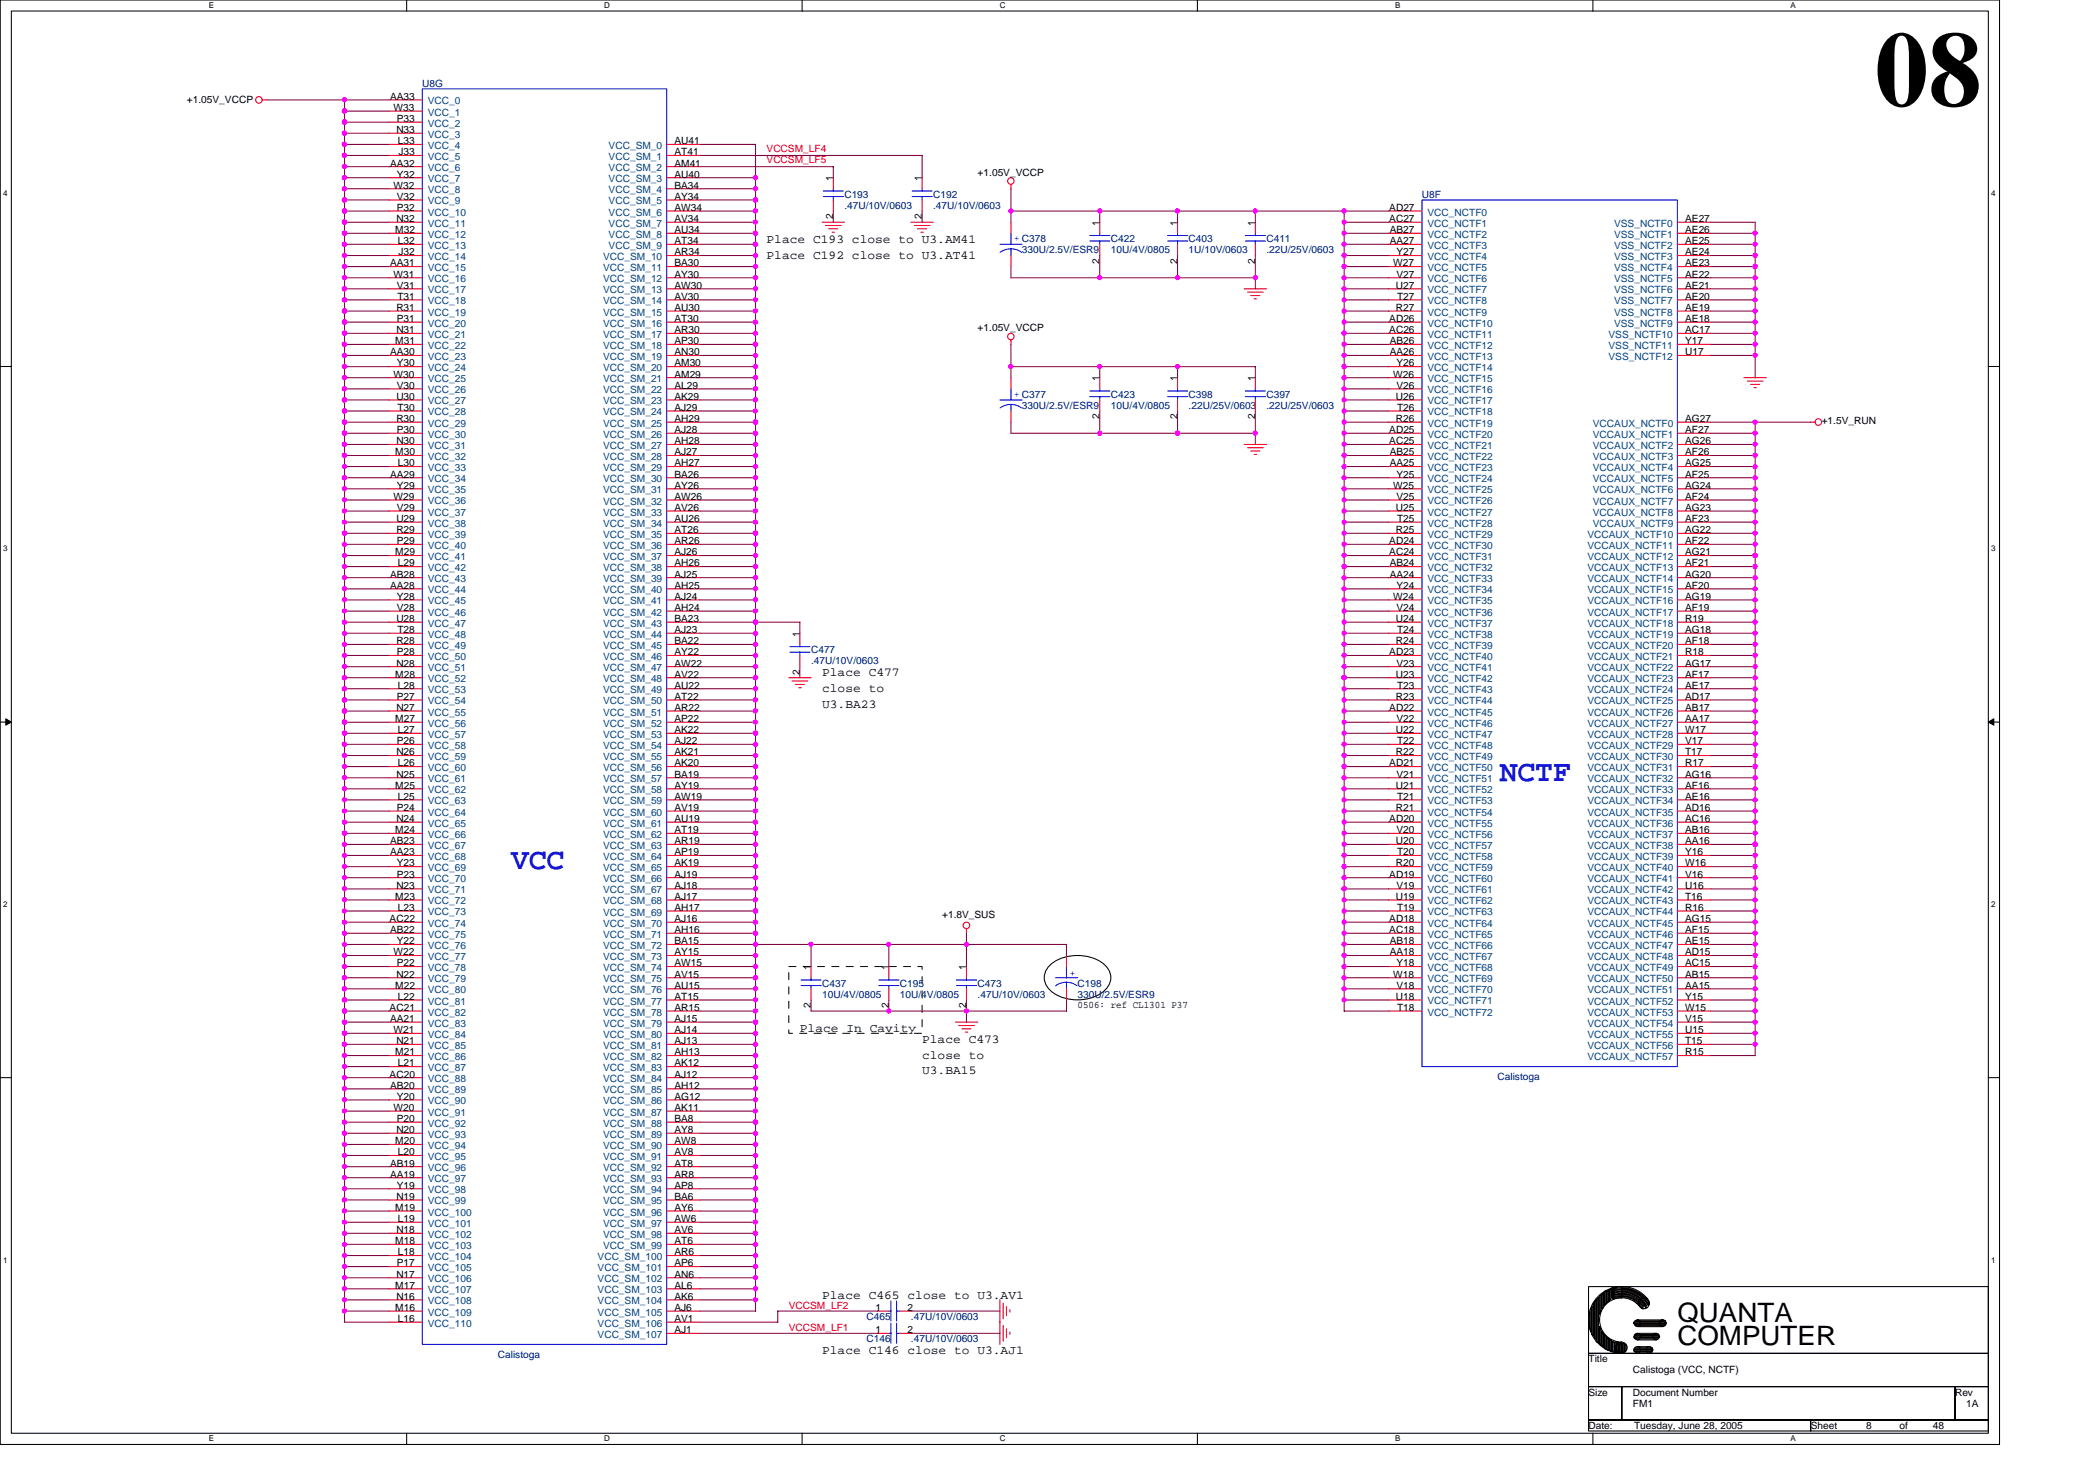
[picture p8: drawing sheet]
<svg xmlns="http://www.w3.org/2000/svg" width="297mm" height="210mm" viewBox="0 0 297 210" stroke-linecap="round" stroke-linejoin="round" font-family="sans-serif">
<defs><g id="words">
<text font-size="15.1" x="265.8" y="15">08</text>
<g font-size="4.3" fill="#00f">
<text x="212.6" y="110.6">NCTF</text>
<text x="72.5" y="123.2">VCC</text>
</g>
<g font-size="3.8">
<text x="237.8" y="187.3">QUANTA</text>
<text x="237.8" y="190.7">COMPUTER</text>
</g>
<g font-size="1.7">
<text x="108.7" y="34.4">Place C193 close to U3.AM41</text>
<text x="108.7" y="36.7">Place C192 close to U3.AT41</text>
<text x="116.6" y="95.9">Place C477</text>
<text x="116.6" y="98.1">close to</text>
<text x="116.6" y="100.3">U3.BA23</text>
<text x="113.4" y="146.2">Place In Cavity</text>
<text x="130.7" y="147.8">Place C473</text>
<text x="130.7" y="150.1">close to</text>
<text x="130.7" y="152.3">U3.BA15</text>
<text x="116.6" y="184">Place C465 close to U3.AV1</text>
<text x="116.6" y="191.9">Place C146 close to U3.AJ1</text>
</g>
<g font-size="1.4">
<text x="26.5" y="14.6">+1.05V_VCCP</text>
<text x="55.3" y="14.1">AA33</text>
<text x="55.8" y="15.7">W33</text>
<text x="56.3" y="17.3">P33</text>
<text x="55.3" y="23.6">AA32</text>
<text x="56.2" y="18.9">N33</text>
<text x="56.4" y="20.4">L33</text>
<text x="56.5" y="22">J33</text>
<text x="95.6" y="20.4">AU41</text>
<text x="95.6" y="22">AT41</text>
<text x="95.6" y="23.6">AM41</text>
<text x="55.8" y="26.7">W32</text>
<text x="56.3" y="25.2">Y32</text>
<text x="56.3" y="28.3">V32</text>
<text x="56.3" y="29.9">P32</text>
<text x="95.6" y="25.2">AU40</text>
<text x="95.6" y="26.7">BA34</text>
<text x="95.6" y="28.3">AY34</text>
<text x="95.6" y="29.9">AW34</text>
<text x="118.1" y="25.7" transform="rotate(-90 118.1 25.7)">1</text>
<text x="130.7" y="25.7" transform="rotate(-90 130.7 25.7)">1</text>
<text x="138.6" y="24.9">+1.05V_VCCP</text>
<text x="197" y="29.9">AD27</text>
<text x="56" y="33">M32</text>
<text x="56.2" y="31.5">N32</text>
<text x="56.4" y="34.6">L32</text>
<text x="95.6" y="31.5">AV34</text>
<text x="95.6" y="33">AU34</text>
<text x="95.6" y="34.6">AT34</text>
<text x="118.1" y="31.1" transform="rotate(-90 118.1 31.1)">2</text>
<text x="130.7" y="31.1" transform="rotate(-90 130.7 31.1)">2</text>
<text x="155.9" y="32" transform="rotate(-90 155.9 32)">1</text>
<text x="166.9" y="32" transform="rotate(-90 166.9 32)">1</text>
<text x="178" y="32" transform="rotate(-90 178 32)">1</text>
<text x="197" y="31.5">AC27</text>
<text x="197" y="33">AB27</text>
<text x="197" y="34.6">AA27</text>
<text x="238.9" y="31.5">AE27</text>
<text x="238.9" y="33">AE26</text>
<text x="238.9" y="34.6">AE25</text>
<text x="55.3" y="37.8">AA31</text>
<text x="55.8" y="39.3">W31</text>
<text x="56.3" y="40.9">V31</text>
<text x="56.5" y="36.2">J32</text>
<text x="95.6" y="36.2">AR34</text>
<text x="95.6" y="37.8">BA30</text>
<text x="95.6" y="39.3">AY30</text>
<text x="95.6" y="40.9">AW30</text>
<text x="155.9" y="37.4" transform="rotate(-90 155.9 37.4)">2</text>
<text x="166.9" y="37.4" transform="rotate(-90 166.9 37.4)">2</text>
<text x="178" y="37.4" transform="rotate(-90 178 37.4)">2</text>
<text x="197.5" y="37.8">W27</text>
<text x="197.9" y="40.9">U27</text>
<text x="198" y="36.2">Y27</text>
<text x="198" y="39.3">V27</text>
<text x="238.9" y="36.2">AE24</text>
<text x="238.9" y="37.8">AE23</text>
<text x="238.9" y="39.3">AE22</text>
<text x="238.9" y="40.9">AE21</text>
<text x="56.2" y="44.1">R31</text>
<text x="56.2" y="47.2">N31</text>
<text x="56.3" y="45.6">P31</text>
<text x="56.3" y="42.5">T31</text>
<text x="95.6" y="42.5">AV30</text>
<text x="95.6" y="44.1">AU30</text>
<text x="95.6" y="45.6">AT30</text>
<text x="95.6" y="47.2">AR30</text>
<text x="138.6" y="46.9">+1.05V_VCCP</text>
<text x="197" y="45.6">AD26</text>
<text x="197" y="47.2">AC26</text>
<text x="197.9" y="44.1">R27</text>
<text x="198.1" y="42.5">T27</text>
<text x="238.9" y="42.5">AE20</text>
<text x="238.9" y="44.1">AE19</text>
<text x="238.9" y="45.6">AE18</text>
<text x="238.9" y="47.2">AC17</text>
<text x="55.3" y="50.4">AA30</text>
<text x="55.8" y="53.5">W30</text>
<text x="56" y="48.8">M31</text>
<text x="56.3" y="51.9">Y30</text>
<text x="95.6" y="48.8">AP30</text>
<text x="95.6" y="50.4">AN30</text>
<text x="95.6" y="51.9">AM30</text>
<text x="95.6" y="53.5">AM29</text>
<text x="197" y="48.8">AB26</text>
<text x="197" y="50.4">AA26</text>
<text x="197.5" y="53.5">W26</text>
<text x="198" y="51.9">Y26</text>
<text x="238.9" y="48.8">Y17</text>
<text x="238.9" y="50.4">U17</text>
<text x="56.2" y="56.7">U30</text>
<text x="56.2" y="59.8">R30</text>
<text x="56.3" y="55.1">V30</text>
<text x="56.3" y="58.2">T30</text>
<text x="95.6" y="55.1">AL29</text>
<text x="95.6" y="56.7">AK29</text>
<text x="95.6" y="58.2">AJ29</text>
<text x="95.6" y="59.8">AH29</text>
<text x="155.9" y="59.4" transform="rotate(-90 155.9 59.4)">2</text>
<text x="155.9" y="54" transform="rotate(-90 155.9 54)">1</text>
<text x="166.9" y="59.4" transform="rotate(-90 166.9 59.4)">2</text>
<text x="166.9" y="54" transform="rotate(-90 166.9 54)">1</text>
<text x="178" y="59.4" transform="rotate(-90 178 59.4)">2</text>
<text x="178" y="54" transform="rotate(-90 178 54)">1</text>
<text x="197.9" y="56.7">U26</text>
<text x="197.9" y="59.8">R26</text>
<text x="198" y="55.1">V26</text>
<text x="198.1" y="58.2">T26</text>
<text x="238.9" y="59.8">AG27</text>
<text x="56" y="64.5">M30</text>
<text x="56.2" y="63">N30</text>
<text x="56.3" y="61.4">P30</text>
<text x="95.6" y="61.4">AJ28</text>
<text x="95.6" y="63">AH28</text>
<text x="95.6" y="64.5">AJ27</text>
<text x="197" y="61.4">AD25</text>
<text x="197" y="63">AC25</text>
<text x="197" y="64.5">AB25</text>
<text x="238.9" y="61.4">AF27</text>
<text x="238.9" y="63">AG26</text>
<text x="238.9" y="64.5">AF26</text>
<text x="258.3" y="60.2">+1.5V_RUN</text>
<text x="55.3" y="67.7">AA29</text>
<text x="55.8" y="70.8">W29</text>
<text x="56.3" y="69.3">Y29</text>
<text x="56.4" y="66.1">L30</text>
<text x="95.6" y="66.1">AH27</text>
<text x="95.6" y="67.7">BA26</text>
<text x="95.6" y="69.3">AY26</text>
<text x="95.6" y="70.8">AW26</text>
<text x="197" y="66.1">AA25</text>
<text x="197.5" y="69.3">W25</text>
<text x="198" y="67.7">Y25</text>
<text x="198" y="70.8">V25</text>
<text x="238.9" y="66.1">AG25</text>
<text x="238.9" y="67.7">AF25</text>
<text x="238.9" y="69.3">AG24</text>
<text x="238.9" y="70.8">AF24</text>
<text x="56.2" y="74">U29</text>
<text x="56.2" y="75.6">R29</text>
<text x="56.3" y="72.4">V29</text>
<text x="56.3" y="77.1">P29</text>
<text x="95.6" y="72.4">AV26</text>
<text x="95.6" y="74">AU26</text>
<text x="95.6" y="75.6">AT26</text>
<text x="95.6" y="77.1">AR26</text>
<text x="197" y="77.1">AD24</text>
<text x="197.9" y="72.4">U25</text>
<text x="197.9" y="75.6">R25</text>
<text x="198.1" y="74">T25</text>
<text x="238.9" y="72.4">AG23</text>
<text x="238.9" y="74">AF23</text>
<text x="238.9" y="75.6">AG22</text>
<text x="238.9" y="77.1">AF22</text>
<text x="55.3" y="81.9">AB28</text>
<text x="55.3" y="83.4">AA28</text>
<text x="56" y="78.7">M29</text>
<text x="56.4" y="80.3">L29</text>
<text x="95.6" y="78.7">AJ26</text>
<text x="95.6" y="80.3">AH26</text>
<text x="95.6" y="81.9">AJ25</text>
<text x="95.6" y="83.4">AH25</text>
<text x="197" y="78.7">AC24</text>
<text x="197" y="80.3">AB24</text>
<text x="197" y="81.9">AA24</text>
<text x="198" y="83.4">Y24</text>
<text x="238.9" y="78.7">AG21</text>
<text x="238.9" y="80.3">AF21</text>
<text x="238.9" y="81.9">AG20</text>
<text x="238.9" y="83.4">AF20</text>
<text x="56.2" y="88.2">U28</text>
<text x="56.3" y="85">Y28</text>
<text x="56.3" y="86.6">V28</text>
<text x="56.3" y="89.7">T28</text>
<text x="95.6" y="85">AJ24</text>
<text x="95.6" y="86.6">AH24</text>
<text x="95.6" y="88.2">BA23</text>
<text x="95.6" y="89.7">AJ23</text>
<text x="197.5" y="85">W24</text>
<text x="197.9" y="88.2">U24</text>
<text x="198" y="86.6">V24</text>
<text x="198.1" y="89.7">T24</text>
<text x="238.9" y="88.2">R19</text>
<text x="238.9" y="89.7">AG18</text>
<text x="238.9" y="85">AG19</text>
<text x="238.9" y="86.6">AF19</text>
<text x="56.2" y="91.3">R28</text>
<text x="56.2" y="94.5">N28</text>
<text x="56.3" y="92.9">P28</text>
<text x="95.6" y="91.3">BA22</text>
<text x="95.6" y="92.9">AY22</text>
<text x="95.6" y="94.5">AW22</text>
<text x="113.4" y="95.7" transform="rotate(-90 113.4 95.7)">2</text>
<text x="113.4" y="90.2" transform="rotate(-90 113.4 90.2)">1</text>
<text x="197" y="92.9">AD23</text>
<text x="197.9" y="91.3">R24</text>
<text x="198" y="94.5">V23</text>
<text x="238.9" y="91.3">AF18</text>
<text x="238.9" y="92.9">R18</text>
<text x="238.9" y="94.5">AG17</text>
<text x="56" y="96">M28</text>
<text x="56.2" y="100.8">N27</text>
<text x="56.3" y="99.2">P27</text>
<text x="56.4" y="97.6">L28</text>
<text x="95.6" y="96">AV22</text>
<text x="95.6" y="97.6">AU22</text>
<text x="95.6" y="99.2">AT22</text>
<text x="95.6" y="100.8">AR22</text>
<text x="197" y="100.8">AD22</text>
<text x="197.9" y="96">U23</text>
<text x="197.9" y="99.2">R23</text>
<text x="198.1" y="97.6">T23</text>
<text x="238.9" y="96">AF17</text>
<text x="238.9" y="97.6">AE17</text>
<text x="238.9" y="99.2">AD17</text>
<text x="238.9" y="100.8">AB17</text>
<text x="56" y="102.3">M27</text>
<text x="56.2" y="107.1">N26</text>
<text x="56.3" y="105.5">P26</text>
<text x="56.4" y="103.9">L27</text>
<text x="95.6" y="102.3">AP22</text>
<text x="95.6" y="103.9">AK22</text>
<text x="95.6" y="105.5">AJ22</text>
<text x="95.6" y="107.1">AK21</text>
<text x="197.9" y="103.9">U22</text>
<text x="197.9" y="107.1">R22</text>
<text x="198" y="102.3">V22</text>
<text x="198.1" y="105.5">T22</text>
<text x="238.9" y="102.3">AA17</text>
<text x="238.9" y="103.9">W17</text>
<text x="238.9" y="105.5">V17</text>
<text x="238.9" y="107.1">T17</text>
<text x="56" y="111.8">M25</text>
<text x="56.2" y="110.2">N25</text>
<text x="56.4" y="108.6">L26</text>
<text x="56.4" y="113.3">L25</text>
<text x="95.6" y="108.6">AK20</text>
<text x="95.6" y="110.2">BA19</text>
<text x="95.6" y="111.8">AY19</text>
<text x="95.6" y="113.3">AW19</text>
<text x="197" y="108.6">AD21</text>
<text x="197.9" y="111.8">U21</text>
<text x="198" y="110.2">V21</text>
<text x="198.1" y="113.3">T21</text>
<text x="238.9" y="108.6">R17</text>
<text x="238.9" y="110.2">AG16</text>
<text x="238.9" y="111.8">AF16</text>
<text x="238.9" y="113.3">AE16</text>
<text x="55.3" y="119.7">AB23</text>
<text x="56" y="118.1">M24</text>
<text x="56.2" y="116.5">N24</text>
<text x="56.3" y="114.9">P24</text>
<text x="95.6" y="114.9">AV19</text>
<text x="95.6" y="116.5">AU19</text>
<text x="95.6" y="118.1">AT19</text>
<text x="95.6" y="119.7">AR19</text>
<text x="197" y="116.5">AD20</text>
<text x="197.9" y="114.9">R21</text>
<text x="197.9" y="119.7">U20</text>
<text x="198" y="118.1">V20</text>
<text x="238.9" y="114.9">AD16</text>
<text x="238.9" y="116.5">AC16</text>
<text x="238.9" y="118.1">AB16</text>
<text x="238.9" y="119.7">AA16</text>
<text x="55.3" y="121.2">AA23</text>
<text x="56.2" y="126">N23</text>
<text x="56.3" y="122.8">Y23</text>
<text x="56.3" y="124.4">P23</text>
<text x="95.6" y="121.2">AP19</text>
<text x="95.6" y="122.8">AK19</text>
<text x="95.6" y="124.4">AJ19</text>
<text x="95.6" y="126">AJ18</text>
<text x="197" y="124.4">AD19</text>
<text x="197.9" y="122.8">R20</text>
<text x="198" y="126">V19</text>
<text x="198.1" y="121.2">T20</text>
<text x="238.9" y="121.2">Y16</text>
<text x="238.9" y="122.8">W16</text>
<text x="238.9" y="124.4">V16</text>
<text x="238.9" y="126">U16</text>
<text x="55.2" y="130.7">AC22</text>
<text x="56" y="127.5">M23</text>
<text x="56.4" y="129.1">L23</text>
<text x="95.6" y="127.5">AJ17</text>
<text x="95.6" y="129.1">AH17</text>
<text x="95.6" y="130.7">AJ16</text>
<text x="133.6" y="130.1">+1.8V_SUS</text>
<text x="197" y="130.7">AD18</text>
<text x="197.9" y="127.5">U19</text>
<text x="198.1" y="129.1">T19</text>
<text x="238.9" y="127.5">T16</text>
<text x="238.9" y="129.1">R16</text>
<text x="238.9" y="130.7">AG15</text>
<text x="55.3" y="132.2">AB22</text>
<text x="55.8" y="135.4">W22</text>
<text x="56.3" y="133.8">Y22</text>
<text x="56.3" y="137">P22</text>
<text x="95.6" y="132.2">AH16</text>
<text x="95.6" y="133.8">BA15</text>
<text x="95.6" y="135.4">AY15</text>
<text x="95.6" y="137">AW15</text>
<text x="115" y="137.5" transform="rotate(-90 115 137.5)">1</text>
<text x="126" y="137.5" transform="rotate(-90 126 137.5)">1</text>
<text x="137" y="137.5" transform="rotate(-90 137 137.5)">1</text>
<text x="197" y="132.2">AC18</text>
<text x="197" y="133.8">AB18</text>
<text x="197" y="135.4">AA18</text>
<text x="198" y="137">Y18</text>
<text x="238.9" y="132.2">AF15</text>
<text x="238.9" y="133.8">AE15</text>
<text x="238.9" y="135.4">AD15</text>
<text x="238.9" y="137">AC15</text>
<text x="55.2" y="143.3">AC21</text>
<text x="56" y="140.1">M22</text>
<text x="56.2" y="138.6">N22</text>
<text x="56.4" y="141.7">L22</text>
<text x="95.6" y="138.6">AV15</text>
<text x="95.6" y="140.1">AU15</text>
<text x="95.6" y="141.7">AT15</text>
<text x="95.6" y="143.3">AR15</text>
<text x="115" y="142.9" transform="rotate(-90 115 142.9)">2</text>
<text x="126" y="142.9" transform="rotate(-90 126 142.9)">2</text>
<text x="137" y="142.9" transform="rotate(-90 137 142.9)">2</text>
<text x="152.8" y="142.9">0506: ref CL1301 P37</text>
<text x="197.5" y="138.6">W18</text>
<text x="197.9" y="141.7">U18</text>
<text x="198" y="140.1">V18</text>
<text x="198.1" y="143.3">T18</text>
<text x="238.9" y="138.6">AB15</text>
<text x="238.9" y="140.1">AA15</text>
<text x="238.9" y="141.7">Y15</text>
<text x="238.9" y="143.3">W15</text>
<text x="55.3" y="144.8">AA21</text>
<text x="55.8" y="146.4">W21</text>
<text x="56" y="149.6">M21</text>
<text x="56.2" y="148">N21</text>
<text x="95.6" y="144.8">AJ15</text>
<text x="95.6" y="146.4">AJ14</text>
<text x="95.6" y="148">AJ13</text>
<text x="95.6" y="149.6">AH13</text>
<text x="238.9" y="144.8">V15</text>
<text x="238.9" y="146.4">U15</text>
<text x="238.9" y="148">T15</text>
<text x="238.9" y="149.6">R15</text>
<text x="55.2" y="152.7">AC20</text>
<text x="55.3" y="154.3">AB20</text>
<text x="56.3" y="155.9">Y20</text>
<text x="56.4" y="151.2">L21</text>
<text x="95.6" y="151.2">AK12</text>
<text x="95.6" y="152.7">AJ12</text>
<text x="95.6" y="154.3">AH12</text>
<text x="95.6" y="155.9">AG12</text>
<text x="55.8" y="157.5">W20</text>
<text x="56.2" y="160.6">N20</text>
<text x="56.3" y="159">P20</text>
<text x="95.6" y="157.5">AK11</text>
<text x="95.6" y="159">BA8</text>
<text x="95.6" y="160.6">AY8</text>
<text x="55.3" y="165.3">AB19</text>
<text x="55.3" y="166.9">AA19</text>
<text x="56" y="162.2">M20</text>
<text x="56.4" y="163.7">L20</text>
<text x="95.6" y="162.2">AW8</text>
<text x="95.6" y="163.7">AV8</text>
<text x="95.6" y="165.3">AT8</text>
<text x="95.6" y="166.9">AR8</text>
<text x="56" y="171.6">M19</text>
<text x="56.2" y="170.1">N19</text>
<text x="56.3" y="168.5">Y19</text>
<text x="56.4" y="173.2">L19</text>
<text x="95.6" y="168.5">AP8</text>
<text x="95.6" y="170.1">BA6</text>
<text x="95.6" y="171.6">AY6</text>
<text x="95.6" y="173.2">AW6</text>
<text x="56" y="176.3">M18</text>
<text x="56.2" y="174.8">N18</text>
<text x="56.3" y="179.5">P17</text>
<text x="56.4" y="177.9">L18</text>
<text x="95.6" y="174.8">AV6</text>
<text x="95.6" y="176.3">AT6</text>
<text x="95.6" y="177.9">AR6</text>
<text x="95.6" y="179.5">AP6</text>
<text x="56" y="182.6">M17</text>
<text x="56" y="185.8">M16</text>
<text x="56.2" y="181.1">N17</text>
<text x="56.2" y="184.2">N16</text>
<text x="95.6" y="181.1">AN6</text>
<text x="95.6" y="182.6">AL6</text>
<text x="95.6" y="184.2">AK6</text>
<text x="95.6" y="185.8">AJ6</text>
<text x="124.1" y="185.8">1</text>
<text x="128.7" y="185.8">2</text>
<text x="56.4" y="187.4">L16</text>
<text x="95.6" y="187.4">AV1</text>
<text x="95.6" y="189">AJ1</text>
<text x="124.1" y="189">1</text>
<text x="128.7" y="189">2</text>
<text x="225.2" y="193.1">Title</text>
<text x="225.2" y="197.8">Size</text>
<text x="231.5" y="197.8">Document Number</text>
<text x="231.5" y="194.6">Calistoga (VCC, NCTF)</text>
<text x="277.2" y="197.8">Rev</text>
<text x="225.2" y="202.5">Date:</text>
<text x="231.5" y="199.4">FM1</text>
<text x="231.7" y="202.5">Tuesday, June 28, 2005</text>
<text x="256.7" y="202.5">Sheet</text>
<text x="264.6" y="202.5">8</text>
<text x="269.3" y="202.5">of</text>
<text x="274" y="202.5">48</text>
<text x="278.8" y="199.4">1A</text>
</g>
<g font-size="1.4" fill="#000080">
<text x="59.9" y="12.3">U8G</text>
<text x="119.7" y="28">C193</text>
<text x="119.7" y="29.6">.47U/10V/0603</text>
<text x="132.3" y="28">C192</text>
<text x="132.3" y="29.6">.47U/10V/0603</text>
<text x="201.6" y="28">U8F</text>
<text x="144.9" y="35.9">330U/2.5V/ESR9</text>
<text x="157.5" y="34.3">C422</text>
<text x="157.5" y="35.9">10U/4V/0805</text>
<text x="168.5" y="34.3">C403</text>
<text x="168.5" y="35.9">1U/10V/0603</text>
<text x="179.6" y="34.3">C411</text>
<text x="179.6" y="35.9">.22U/25V/0603</text>
<text x="144.9" y="58">330U/2.5V/ESR9</text>
<text x="157.5" y="56.4">C423</text>
<text x="157.5" y="58">10U/4V/0805</text>
<text x="168.5" y="56.4">C398</text>
<text x="168.5" y="58">.22U/25V/0603</text>
<text x="179.6" y="56.4">C397</text>
<text x="179.6" y="58">.22U/25V/0603</text>
<text x="115" y="92.6">C477</text>
<text x="115" y="94.2">.47U/10V/0603</text>
<text x="116.6" y="139.8">C437</text>
<text x="116.6" y="141.4">10U/4V/0805</text>
<text x="127.6" y="139.8">C195</text>
<text x="127.6" y="141.4">10U/4V/0805</text>
<text x="138.6" y="139.8">C473</text>
<text x="138.6" y="141.4">.47U/10V/0603</text>
<text x="152.8" y="139.8">C198</text>
<text x="152.8" y="141.4">330U/2.5V/ESR9</text>
<text x="212.3" y="153.1">Calistoga</text>
<text x="122.9" y="187.1">C465</text>
<text x="122.9" y="190.2">C146</text>
<text x="129.2" y="187.1">.47U/10V/0603</text>
<text x="129.2" y="190.2">.47U/10V/0603</text>
<text x="70.6" y="192.4">Calistoga</text>
</g>
<g font-size="1.4" fill="#004080">
<text x="60.7" y="14.8">VCC_0</text>
<text x="60.7" y="16.4">VCC_1</text>
<text x="60.7" y="17.9">VCC_2</text>
<text x="60.7" y="19.5">VCC_3</text>
<text x="60.7" y="21.1">VCC_4</text>
<text x="60.7" y="22.7">VCC_5</text>
<text x="86.3" y="21.1">VCC_SM_0</text>
<text x="86.3" y="22.7">VCC_SM_1</text>
<text x="60.7" y="24.3">VCC_6</text>
<text x="60.7" y="25.8">VCC_7</text>
<text x="60.7" y="27.4">VCC_8</text>
<text x="60.7" y="29">VCC_9</text>
<text x="86.3" y="24.3">VCC_SM_2</text>
<text x="86.3" y="25.8">VCC_SM_3</text>
<text x="86.3" y="27.4">VCC_SM_4</text>
<text x="86.3" y="29">VCC_SM_5</text>
<text x="60.7" y="30.5">VCC_10</text>
<text x="60.7" y="32.1">VCC_11</text>
<text x="60.7" y="33.7">VCC_12</text>
<text x="60.7" y="35.3">VCC_13</text>
<text x="86.3" y="30.5">VCC_SM_6</text>
<text x="86.3" y="32.1">VCC_SM_7</text>
<text x="86.3" y="33.7">VCC_SM_8</text>
<text x="86.3" y="35.3">VCC_SM_9</text>
<text x="202.4" y="30.5">VCC_NCTF0</text>
<text x="202.4" y="32.1">VCC_NCTF1</text>
<text x="202.4" y="33.7">VCC_NCTF2</text>
<text x="202.4" y="35.3">VCC_NCTF3</text>
<text x="228.9" y="32.1">VSS_NCTF0</text>
<text x="228.9" y="33.7">VSS_NCTF1</text>
<text x="228.9" y="35.3">VSS_NCTF2</text>
<text x="60.7" y="36.9">VCC_14</text>
<text x="60.7" y="38.4">VCC_15</text>
<text x="60.7" y="40">VCC_16</text>
<text x="60.7" y="41.6">VCC_17</text>
<text x="85.5" y="36.9">VCC_SM_10</text>
<text x="85.5" y="38.4">VCC_SM_11</text>
<text x="85.5" y="40">VCC_SM_12</text>
<text x="85.5" y="41.6">VCC_SM_13</text>
<text x="202.4" y="36.9">VCC_NCTF4</text>
<text x="202.4" y="38.4">VCC_NCTF5</text>
<text x="202.4" y="40">VCC_NCTF6</text>
<text x="202.4" y="41.6">VCC_NCTF7</text>
<text x="228.9" y="36.9">VSS_NCTF3</text>
<text x="228.9" y="38.4">VSS_NCTF4</text>
<text x="228.9" y="40">VSS_NCTF5</text>
<text x="228.9" y="41.6">VSS_NCTF6</text>
<text x="60.7" y="43.1">VCC_18</text>
<text x="60.7" y="44.7">VCC_19</text>
<text x="60.7" y="46.3">VCC_20</text>
<text x="60.7" y="47.9">VCC_21</text>
<text x="85.5" y="43.1">VCC_SM_14</text>
<text x="85.5" y="44.7">VCC_SM_15</text>
<text x="85.5" y="46.3">VCC_SM_16</text>
<text x="85.5" y="47.9">VCC_SM_17</text>
<text x="202.4" y="43.1">VCC_NCTF8</text>
<text x="202.4" y="44.7">VCC_NCTF9</text>
<text x="202.4" y="46.3">VCC_NCTF10</text>
<text x="202.4" y="47.9">VCC_NCTF11</text>
<text x="228.1" y="47.9">VSS_NCTF10</text>
<text x="228.9" y="43.1">VSS_NCTF7</text>
<text x="228.9" y="44.7">VSS_NCTF8</text>
<text x="228.9" y="46.3">VSS_NCTF9</text>
<text x="60.7" y="49.4">VCC_22</text>
<text x="60.7" y="51">VCC_23</text>
<text x="60.7" y="52.6">VCC_24</text>
<text x="85.5" y="49.4">VCC_SM_18</text>
<text x="85.5" y="51">VCC_SM_19</text>
<text x="85.5" y="52.6">VCC_SM_20</text>
<text x="202.4" y="49.4">VCC_NCTF12</text>
<text x="202.4" y="51">VCC_NCTF13</text>
<text x="202.4" y="52.6">VCC_NCTF14</text>
<text x="228.1" y="49.4">VSS_NCTF11</text>
<text x="228.1" y="51">VSS_NCTF12</text>
<text x="60.7" y="54.2">VCC_25</text>
<text x="60.7" y="55.8">VCC_26</text>
<text x="60.7" y="57.3">VCC_27</text>
<text x="60.7" y="58.9">VCC_28</text>
<text x="85.5" y="54.2">VCC_SM_21</text>
<text x="85.5" y="55.8">VCC_SM_22</text>
<text x="85.5" y="57.3">VCC_SM_23</text>
<text x="85.5" y="58.9">VCC_SM_24</text>
<text x="202.4" y="54.2">VCC_NCTF15</text>
<text x="202.4" y="55.8">VCC_NCTF16</text>
<text x="202.4" y="57.3">VCC_NCTF17</text>
<text x="202.4" y="58.9">VCC_NCTF18</text>
<text x="60.7" y="60.5">VCC_29</text>
<text x="60.7" y="62">VCC_30</text>
<text x="60.7" y="63.6">VCC_31</text>
<text x="60.7" y="65.2">VCC_32</text>
<text x="85.5" y="60.5">VCC_SM_25</text>
<text x="85.5" y="62">VCC_SM_26</text>
<text x="85.5" y="63.6">VCC_SM_27</text>
<text x="85.5" y="65.2">VCC_SM_28</text>
<text x="202.4" y="60.5">VCC_NCTF19</text>
<text x="202.4" y="62">VCC_NCTF20</text>
<text x="202.4" y="63.6">VCC_NCTF21</text>
<text x="202.4" y="65.2">VCC_NCTF22</text>
<text x="225.8" y="60.5">VCCAUX_NCTF0</text>
<text x="225.8" y="62">VCCAUX_NCTF1</text>
<text x="225.8" y="63.6">VCCAUX_NCTF2</text>
<text x="225.8" y="65.2">VCCAUX_NCTF3</text>
<text x="60.7" y="66.8">VCC_33</text>
<text x="60.7" y="68.3">VCC_34</text>
<text x="60.7" y="69.9">VCC_35</text>
<text x="60.7" y="71.5">VCC_36</text>
<text x="85.5" y="66.8">VCC_SM_29</text>
<text x="85.5" y="68.3">VCC_SM_30</text>
<text x="85.5" y="69.9">VCC_SM_31</text>
<text x="85.5" y="71.5">VCC_SM_32</text>
<text x="202.4" y="66.8">VCC_NCTF23</text>
<text x="202.4" y="68.3">VCC_NCTF24</text>
<text x="202.4" y="69.9">VCC_NCTF25</text>
<text x="202.4" y="71.5">VCC_NCTF26</text>
<text x="225.8" y="66.8">VCCAUX_NCTF4</text>
<text x="225.8" y="68.3">VCCAUX_NCTF5</text>
<text x="225.8" y="69.9">VCCAUX_NCTF6</text>
<text x="225.8" y="71.5">VCCAUX_NCTF7</text>
<text x="60.7" y="73.1">VCC_37</text>
<text x="60.7" y="74.6">VCC_38</text>
<text x="60.7" y="76.2">VCC_39</text>
<text x="60.7" y="77.8">VCC_40</text>
<text x="85.5" y="73.1">VCC_SM_33</text>
<text x="85.5" y="74.6">VCC_SM_34</text>
<text x="85.5" y="76.2">VCC_SM_35</text>
<text x="85.5" y="77.8">VCC_SM_36</text>
<text x="202.4" y="73.1">VCC_NCTF27</text>
<text x="202.4" y="74.6">VCC_NCTF28</text>
<text x="202.4" y="76.2">VCC_NCTF29</text>
<text x="202.4" y="77.8">VCC_NCTF30</text>
<text x="225.1" y="76.2">VCCAUX_NCTF10</text>
<text x="225.1" y="77.8">VCCAUX_NCTF11</text>
<text x="225.8" y="73.1">VCCAUX_NCTF8</text>
<text x="225.8" y="74.6">VCCAUX_NCTF9</text>
<text x="60.7" y="79.4">VCC_41</text>
<text x="60.7" y="80.9">VCC_42</text>
<text x="60.7" y="82.5">VCC_43</text>
<text x="85.5" y="79.4">VCC_SM_37</text>
<text x="85.5" y="80.9">VCC_SM_38</text>
<text x="85.5" y="82.5">VCC_SM_39</text>
<text x="202.4" y="79.4">VCC_NCTF31</text>
<text x="202.4" y="80.9">VCC_NCTF32</text>
<text x="202.4" y="82.5">VCC_NCTF33</text>
<text x="225.1" y="79.4">VCCAUX_NCTF12</text>
<text x="225.1" y="80.9">VCCAUX_NCTF13</text>
<text x="225.1" y="82.5">VCCAUX_NCTF14</text>
<text x="60.7" y="84.1">VCC_44</text>
<text x="60.7" y="85.7">VCC_45</text>
<text x="60.7" y="87.2">VCC_46</text>
<text x="60.7" y="88.8">VCC_47</text>
<text x="85.5" y="84.1">VCC_SM_40</text>
<text x="85.5" y="85.7">VCC_SM_41</text>
<text x="85.5" y="87.3">VCC_SM_42</text>
<text x="85.5" y="88.8">VCC_SM_43</text>
<text x="202.4" y="84.1">VCC_NCTF34</text>
<text x="202.4" y="85.7">VCC_NCTF35</text>
<text x="202.4" y="87.2">VCC_NCTF36</text>
<text x="202.4" y="88.8">VCC_NCTF37</text>
<text x="225.1" y="88.8">VCCAUX_NCTF18</text>
<text x="225.1" y="84.1">VCCAUX_NCTF15</text>
<text x="225.1" y="85.7">VCCAUX_NCTF16</text>
<text x="225.1" y="87.3">VCCAUX_NCTF17</text>
<text x="60.7" y="90.4">VCC_48</text>
<text x="60.7" y="92">VCC_49</text>
<text x="60.7" y="93.5">VCC_50</text>
<text x="60.7" y="95.1">VCC_51</text>
<text x="85.5" y="90.4">VCC_SM_44</text>
<text x="85.5" y="92">VCC_SM_45</text>
<text x="85.5" y="93.5">VCC_SM_46</text>
<text x="85.5" y="95.1">VCC_SM_47</text>
<text x="202.4" y="90.4">VCC_NCTF38</text>
<text x="202.4" y="92">VCC_NCTF39</text>
<text x="202.4" y="93.5">VCC_NCTF40</text>
<text x="202.4" y="95.1">VCC_NCTF41</text>
<text x="225.1" y="90.4">VCCAUX_NCTF19</text>
<text x="225.1" y="92">VCCAUX_NCTF20</text>
<text x="225.1" y="93.5">VCCAUX_NCTF21</text>
<text x="225.1" y="95.1">VCCAUX_NCTF22</text>
<text x="60.7" y="96.7">VCC_52</text>
<text x="60.7" y="98.3">VCC_53</text>
<text x="60.7" y="99.8">VCC_54</text>
<text x="60.7" y="101.4">VCC_55</text>
<text x="85.5" y="96.7">VCC_SM_48</text>
<text x="85.5" y="98.3">VCC_SM_49</text>
<text x="85.5" y="99.8">VCC_SM_50</text>
<text x="85.5" y="101.4">VCC_SM_51</text>
<text x="202.4" y="96.7">VCC_NCTF42</text>
<text x="202.4" y="98.3">VCC_NCTF43</text>
<text x="202.4" y="99.8">VCC_NCTF44</text>
<text x="202.4" y="101.4">VCC_NCTF45</text>
<text x="225.1" y="96.7">VCCAUX_NCTF23</text>
<text x="225.1" y="98.3">VCCAUX_NCTF24</text>
<text x="225.1" y="99.8">VCCAUX_NCTF25</text>
<text x="225.1" y="101.4">VCCAUX_NCTF26</text>
<text x="60.7" y="103">VCC_56</text>
<text x="60.7" y="104.6">VCC_57</text>
<text x="60.7" y="106.1">VCC_58</text>
<text x="60.7" y="107.7">VCC_59</text>
<text x="85.5" y="103">VCC_SM_52</text>
<text x="85.5" y="104.6">VCC_SM_53</text>
<text x="85.5" y="106.1">VCC_SM_54</text>
<text x="85.5" y="107.7">VCC_SM_55</text>
<text x="202.4" y="103">VCC_NCTF46</text>
<text x="202.4" y="104.6">VCC_NCTF47</text>
<text x="202.4" y="106.1">VCC_NCTF48</text>
<text x="202.4" y="107.7">VCC_NCTF49</text>
<text x="225.1" y="103">VCCAUX_NCTF27</text>
<text x="225.1" y="104.6">VCCAUX_NCTF28</text>
<text x="225.1" y="106.1">VCCAUX_NCTF29</text>
<text x="225.1" y="107.7">VCCAUX_NCTF30</text>
<text x="60.7" y="109.3">VCC_60</text>
<text x="60.7" y="110.9">VCC_61</text>
<text x="60.7" y="112.4">VCC_62</text>
<text x="85.5" y="109.3">VCC_SM_56</text>
<text x="85.5" y="110.9">VCC_SM_57</text>
<text x="85.5" y="112.4">VCC_SM_58</text>
<text x="202.4" y="109.3">VCC_NCTF50</text>
<text x="202.4" y="110.9">VCC_NCTF51</text>
<text x="202.4" y="112.4">VCC_NCTF52</text>
<text x="225.1" y="109.3">VCCAUX_NCTF31</text>
<text x="225.1" y="110.9">VCCAUX_NCTF32</text>
<text x="225.1" y="112.4">VCCAUX_NCTF33</text>
<text x="60.7" y="114">VCC_63</text>
<text x="60.7" y="115.6">VCC_64</text>
<text x="60.7" y="117.2">VCC_65</text>
<text x="60.7" y="118.7">VCC_66</text>
<text x="85.5" y="114">VCC_SM_59</text>
<text x="85.5" y="115.6">VCC_SM_60</text>
<text x="85.5" y="117.2">VCC_SM_61</text>
<text x="85.5" y="118.7">VCC_SM_62</text>
<text x="202.4" y="114">VCC_NCTF53</text>
<text x="202.4" y="115.6">VCC_NCTF54</text>
<text x="202.4" y="117.2">VCC_NCTF55</text>
<text x="202.4" y="118.7">VCC_NCTF56</text>
<text x="225.1" y="114">VCCAUX_NCTF34</text>
<text x="225.1" y="115.6">VCCAUX_NCTF35</text>
<text x="225.1" y="117.2">VCCAUX_NCTF36</text>
<text x="225.1" y="118.7">VCCAUX_NCTF37</text>
<text x="60.7" y="120.3">VCC_67</text>
<text x="60.7" y="121.9">VCC_68</text>
<text x="60.7" y="123.5">VCC_69</text>
<text x="60.7" y="125">VCC_70</text>
<text x="85.5" y="120.3">VCC_SM_63</text>
<text x="85.5" y="121.9">VCC_SM_64</text>
<text x="85.5" y="123.5">VCC_SM_65</text>
<text x="85.5" y="125">VCC_SM_66</text>
<text x="202.4" y="120.3">VCC_NCTF57</text>
<text x="202.4" y="121.9">VCC_NCTF58</text>
<text x="202.4" y="123.5">VCC_NCTF59</text>
<text x="202.4" y="125">VCC_NCTF60</text>
<text x="225.1" y="120.3">VCCAUX_NCTF38</text>
<text x="225.1" y="121.9">VCCAUX_NCTF39</text>
<text x="225.1" y="123.5">VCCAUX_NCTF40</text>
<text x="225.1" y="125">VCCAUX_NCTF41</text>
<text x="60.7" y="126.6">VCC_71</text>
<text x="60.7" y="128.2">VCC_72</text>
<text x="60.7" y="129.8">VCC_73</text>
<text x="60.7" y="131.3">VCC_74</text>
<text x="85.5" y="126.6">VCC_SM_67</text>
<text x="85.5" y="128.2">VCC_SM_68</text>
<text x="85.5" y="129.8">VCC_SM_69</text>
<text x="85.5" y="131.3">VCC_SM_70</text>
<text x="202.4" y="126.6">VCC_NCTF61</text>
<text x="202.4" y="128.2">VCC_NCTF62</text>
<text x="202.4" y="129.8">VCC_NCTF63</text>
<text x="202.4" y="131.3">VCC_NCTF64</text>
<text x="225.1" y="126.6">VCCAUX_NCTF42</text>
<text x="225.1" y="128.2">VCCAUX_NCTF43</text>
<text x="225.1" y="129.8">VCCAUX_NCTF44</text>
<text x="225.1" y="131.3">VCCAUX_NCTF45</text>
<text x="60.7" y="132.9">VCC_75</text>
<text x="60.7" y="134.5">VCC_76</text>
<text x="60.7" y="136.1">VCC_77</text>
<text x="60.7" y="137.6">VCC_78</text>
<text x="85.5" y="132.9">VCC_SM_71</text>
<text x="85.5" y="134.5">VCC_SM_72</text>
<text x="85.5" y="136.1">VCC_SM_73</text>
<text x="85.5" y="137.6">VCC_SM_74</text>
<text x="202.4" y="132.9">VCC_NCTF65</text>
<text x="202.4" y="134.5">VCC_NCTF66</text>
<text x="202.4" y="136.1">VCC_NCTF67</text>
<text x="202.4" y="137.6">VCC_NCTF68</text>
<text x="225.1" y="132.9">VCCAUX_NCTF46</text>
<text x="225.1" y="134.5">VCCAUX_NCTF47</text>
<text x="225.1" y="136.1">VCCAUX_NCTF48</text>
<text x="225.1" y="137.6">VCCAUX_NCTF49</text>
<text x="60.7" y="139.2">VCC_79</text>
<text x="60.7" y="140.8">VCC_80</text>
<text x="60.7" y="142.4">VCC_81</text>
<text x="60.7" y="143.9">VCC_82</text>
<text x="85.5" y="139.2">VCC_SM_75</text>
<text x="85.5" y="140.8">VCC_SM_76</text>
<text x="85.5" y="142.4">VCC_SM_77</text>
<text x="85.5" y="143.9">VCC_SM_78</text>
<text x="202.4" y="139.2">VCC_NCTF69</text>
<text x="202.4" y="140.8">VCC_NCTF70</text>
<text x="202.4" y="142.4">VCC_NCTF71</text>
<text x="202.4" y="143.9">VCC_NCTF72</text>
<text x="225.1" y="139.2">VCCAUX_NCTF50</text>
<text x="225.1" y="140.8">VCCAUX_NCTF51</text>
<text x="225.1" y="142.4">VCCAUX_NCTF52</text>
<text x="225.1" y="143.9">VCCAUX_NCTF53</text>
<text x="60.7" y="145.5">VCC_83</text>
<text x="60.7" y="147.1">VCC_84</text>
<text x="60.7" y="148.7">VCC_85</text>
<text x="85.5" y="145.5">VCC_SM_79</text>
<text x="85.5" y="147.1">VCC_SM_80</text>
<text x="85.5" y="148.7">VCC_SM_81</text>
<text x="225.1" y="145.5">VCCAUX_NCTF54</text>
<text x="225.1" y="147.1">VCCAUX_NCTF55</text>
<text x="225.1" y="148.7">VCCAUX_NCTF56</text>
<text x="60.7" y="150.2">VCC_86</text>
<text x="60.7" y="151.8">VCC_87</text>
<text x="60.7" y="153.4">VCC_88</text>
<text x="60.7" y="155">VCC_89</text>
<text x="85.5" y="150.2">VCC_SM_82</text>
<text x="85.5" y="151.8">VCC_SM_83</text>
<text x="85.5" y="153.4">VCC_SM_84</text>
<text x="85.5" y="155">VCC_SM_85</text>
<text x="225.1" y="150.2">VCCAUX_NCTF57</text>
<text x="60.7" y="156.5">VCC_90</text>
<text x="60.7" y="158.1">VCC_91</text>
<text x="60.7" y="159.7">VCC_92</text>
<text x="60.7" y="161.2">VCC_93</text>
<text x="85.5" y="156.5">VCC_SM_86</text>
<text x="85.5" y="158.1">VCC_SM_87</text>
<text x="85.5" y="159.7">VCC_SM_88</text>
<text x="85.5" y="161.3">VCC_SM_89</text>
<text x="60.7" y="162.8">VCC_94</text>
<text x="60.7" y="164.4">VCC_95</text>
<text x="60.7" y="166">VCC_96</text>
<text x="60.7" y="167.6">VCC_97</text>
<text x="85.5" y="162.8">VCC_SM_90</text>
<text x="85.5" y="164.4">VCC_SM_91</text>
<text x="85.5" y="166">VCC_SM_92</text>
<text x="85.5" y="167.6">VCC_SM_93</text>
<text x="60.7" y="169.1">VCC_98</text>
<text x="60.7" y="170.7">VCC_99</text>
<text x="60.7" y="172.3">VCC_100</text>
<text x="60.7" y="173.9">VCC_101</text>
<text x="85.5" y="169.1">VCC_SM_94</text>
<text x="85.5" y="170.7">VCC_SM_95</text>
<text x="85.5" y="172.3">VCC_SM_96</text>
<text x="85.5" y="173.9">VCC_SM_97</text>
<text x="60.7" y="175.4">VCC_102</text>
<text x="60.7" y="177">VCC_103</text>
<text x="60.7" y="178.6">VCC_104</text>
<text x="84.7" y="178.6">VCC_SM_100</text>
<text x="85.5" y="175.4">VCC_SM_98</text>
<text x="85.5" y="177">VCC_SM_99</text>
<text x="60.7" y="180.2">VCC_105</text>
<text x="60.7" y="181.7">VCC_106</text>
<text x="60.7" y="183.3">VCC_107</text>
<text x="60.7" y="184.9">VCC_108</text>
<text x="84.7" y="180.2">VCC_SM_101</text>
<text x="84.7" y="181.7">VCC_SM_102</text>
<text x="84.7" y="183.3">VCC_SM_103</text>
<text x="84.7" y="184.9">VCC_SM_104</text>
<text x="60.7" y="186.5">VCC_109</text>
<text x="60.7" y="188">VCC_110</text>
<text x="84.7" y="186.5">VCC_SM_105</text>
<text x="84.7" y="188">VCC_SM_106</text>
<text x="84.7" y="189.6">VCC_SM_107</text>
</g>
<g font-size="1.4" fill="#f00">
<text x="108.7" y="21.6">VCCSM_LF4</text>
<text x="108.7" y="23.2">VCCSM_LF5</text>
<text x="111.8" y="185.5">VCCSM_LF2</text>
<text x="111.8" y="188.7">VCCSM_LF1</text>
</g>
<g font-size="1.4" fill="#00f">
<text x="143.8" y="34.2">+ C378</text>
<text x="143.8" y="56.2">+ C377</text>
<text x="151.7" y="138.3">+</text>
</g>
<g font-size="1.1">
<text x="29.6" y="1.2">E</text>
<text x="85.7" y="1.2">D</text>
<text x="141.7" y="1.2">C</text>
<text x="197.8" y="1.2">B</text>
<text x="253.9" y="1.2">A</text>
<text x=".4" y="27.8">4</text>
<text x="282.3" y="27.8">4</text>
<text x=".4" y="78.1">3</text>
<text x="282.3" y="78.1">3</text>
<text x=".4" y="128.5">2</text>
<text x="282.3" y="128.5">2</text>
<text x=".4" y="178.9">1</text>
<text x="282.3" y="178.9">1</text>
<text x="29.6" y="204.3">E</text>
<text x="85.7" y="204.3">D</text>
<text x="141.7" y="204.3">C</text>
<text x="197.8" y="204.3">B</text>
<text x="253.9" y="204.3">A</text>
</g>
</g></defs>
<path d="M0 0h283.5v204.7h-283.5zM1.6 1.6h280.3v201.5h-280.3z" fill="none" stroke="#000" stroke-width=".15"/>
<g fill="#fff">
<path d="M29.6 .1h.8v1.3h-.8z"/>
<path d="M29.6 203.3h.8v1.3h-.8z"/>
</g>
<path d="M57.7 0v1.6M57.7 203.1v1.6" fill="none" stroke="#000" stroke-width=".15"/>
<g fill="#fff">
<path d="M85.7 .1h.8v1.3h-.8z"/>
<path d="M85.7 203.3h.8v1.3h-.8z"/>
</g>
<path d="M113.7 0v1.6M113.7 203.1v1.6" fill="none" stroke="#000" stroke-width=".15"/>
<g fill="#fff">
<path d="M141.7 .1h.9v1.3h-.9z"/>
<path d="M141.7 203.3h.9v1.3h-.9z"/>
</g>
<path d="M169.8 0v1.6M169.8 203.1v1.6" fill="none" stroke="#000" stroke-width=".15"/>
<g fill="#fff">
<path d="M197.8 .1h.7v1.3h-.7z"/>
<path d="M197.8 203.3h.7v1.3h-.7z"/>
</g>
<path d="M225.8 0v1.6M225.8 203.1v1.6" fill="none" stroke="#000" stroke-width=".15"/>
<g fill="#fff">
<path d="M253.9 .1h.7v1.3h-.7z"/>
<path d="M253.9 203.3h.7v1.3h-.7z"/>
<path d="M.4 26.8h.7v1.2h-.7z"/>
<path d="M282.3 26.8h.6v1.2h-.6z"/>
<path d="M.4 77.1h.7v1.3h-.7z"/>
<path d="M282.3 77.1h.6v1.3h-.6z"/>
</g>
<path d="M0 51.9h1.6M281.9 51.9h1.6" fill="none" stroke="#000" stroke-width=".15"/>
<g fill="#fff">
<path d="M.4 127.5h.7v1.3h-.7z"/>
<path d="M282.3 127.5h.6v1.3h-.6z"/>
</g>
<path d="M0 102.3h1.6M281.9 102.3h1.6" fill="none" stroke="#000" stroke-width=".15"/>
<path d="M.8 101.9l.8 .4-.8 .5zM281.9 102.3l.8-.4v.9z" fill="#000" stroke="#000" stroke-width=".14"/>
<g fill="#fff">
<path d="M.4 177.9h.7v1.3h-.7z"/>
<path d="M282.3 177.9h.6v1.3h-.6z"/>
</g>
<g fill="none" stroke="#000" stroke-width=".15">
<path d="M148.9 136.8a6.3 6.3 0 0 1 7.8 0 2.41 2.41 0 0 1-.6 4 6.3 6.3 0 0 1-7.2-.5 2.33 2.33 0 0 1 0-3.5zM0 152.7h1.6M281.9 152.7h1.6M225.2 182.4h56.7v9.4h-56.7zM225.2 191.8h56.7v4.7h-56.7zM225.2 196.5h4.8v4.8h-4.8zM225.4 186v2.2l.2 .5M225.7 185.2v3.9l.2 .2M225.7 185.2l-.2 .3v3.2M225.9 184.8v4.5M226 184.6v5l.2 .2M226 184.5l-.1 .4"/>
<path d="M226.3 184.2v6M226.4 184.2l-.2 .2v5.4M226.6 183.9v6.5M226.6 190.4h.2M226.7 183.9l-.2 .2v6.1M226.8 183.6v2.7l.2-.5M227 188.3v2.3l.1 .1M227 188.4l-.2-.4v2.4M227.1 183.5v2M227.1 183.4l-.1 .2v2.2M227.3 189v1.9M227.3 190.9l.2 .1"/>
<path d="M227.3 189l-.2-.3v2M227.3 185.3l-.2 .2M227.4 183.1v2M227.4 189.1v1.9M227.4 189.1l.2 .2M227.5 183.1l-.2 .2v2M227.6 191.2h.2M227.6 189.3v1.9M227.6 184.8l-.2 .2M227.8 183v1.7M227.8 183h-.2v1.9M227.9 189.6v1.7h.2"/>
<path d="M227.9 189.6l-.1-.2v1.8M227.9 184.5l-.1 .2M228.1 182.8v1.6M228.1 182.8l-.2 .2v1.6M228.2 182.8v1.4M228.2 189.9v1.4l.2 .2M228.2 189.9l-.1-.1v1.5M228.2 184.2l-.1 .2M228.4 182.7v1.6M228.4 189.9v1.6M228.4 189.9l.2 .2M228.4 182.6l-.2 .2"/>
<path d="M228.5 190.1v1.4M228.7 183.7l1.2-.2a3.6 3.6 0 0 1 3.1 1.7M228.7 183.5l1.2-.2a3.8 3.8 0 0 1 3.4 2.1M228.7 183.3l1.2-.2a3.9 3.9 0 0 1 3.6 2.3M228.7 183.2l1.2-.2a4 4 0 0 1 3.6 2.1M228.7 183l1.2-.2a4.2 4.2 0 0 1 3.8 2.2M228.7 182.7l1.2-.2a4.6 4.6 0 0 1 3.9 2.2M228.7 190.1v1.4h-.2M228.7 184.1l-.2-.2v-1.3l.2-.1v1.6M228.7 190.2h.2M228.7 184l1.2-.2a3.3 3.3 0 0 1 3 1.7M228.7 183.8l1.2-.2a3.5 3.5 0 0 1 3.1 1.9"/>
<path d="M228.8 182.8l1.1-.1a4.4 4.4 0 0 1 3.9 2.2M228.9 191.5h.1M228.9 182.6v1.3M228.9 190.2v1.3M229 190.2h.2M229 190.2v1.3M229.3 190.2v1.5l.2-.2M229.3 190.2l-.5 1.4h.4v-1.4M229.5 190.2v1.3M229.5 190.2l.2 .4M229.6 190.5v1.1h.2M229.9 182.4l-1.4 .2"/>
<path d="M229.9 183.9l-1.1 .2M230 196.5h47.2v4.8h-47.2zM230 190.4v1.2h.1v-1.2h.2M230 190.4h-.2v1.2M230.3 190.4v1.3l.1-.2M230.4 190.5v1M230.4 190.5l.2 .2M230.6 190.7v.6M231.7 187.6h4.6M231.7 189.4h3.6M231.8 187.2h4.3v.2h-4.4v.2M231.8 189.1h3.4"/>
<path d="M231.8 191h2.4M232 187.9h4.1M232 189.8h3M232 191.6h2.2M232.2 190.9h1.7M232.2 191.8h1.7M232.2 189.9h2.7M232.2 189h2.7M232.2 188h3.6M232.2 187.1h3.6M232.4 185.1a3.1 3.1 0 0 0-2.5-1.2 3.1 3.1 0 0 0-3.1 3.1 3.2 3.2 0 0 0 3.1 3.2M233.6 184.1a4.7 4.7 0 0 0-3.7-1.7 4.7 4.7 0 0 0-4.7 4.6 4.7 4.7 0 0 0 4.7 4.8"/>
<path d="M234.2 191.2h-2.5v.1h2.7l-.2 .2M234.2 191v.2M234.2 191.5h-2.5l.3 .2M235.2 189.1v.2h-3.4l-.1 .2M235.3 189.4l-.2 .2h-3.4l.3 .2M236.1 187.7h-4.3l.2 .2M236.3 187.6l-.2 .1M277.2 196.5h4.7v4.8h-4.7zM225.2 201.3h31.5v1.5h-31.5zM256.7 201.3h25.2v1.5h-25.2z"/>
<circle cx="229.9" cy="191" r=".78"/>
<circle cx="232.1" cy="187.5" r=".46"/>
<circle cx="232.1" cy="191.3" r=".46"/>
<circle cx="232.1" cy="189.4" r=".46"/>
<circle cx="233.1" cy="184.7" r=".77"/>
<circle cx="233.9" cy="191.3" r=".46"/>
<circle cx="234.8" cy="189.4" r=".46"/>
<circle cx="235.8" cy="187.5" r=".47"/>
</g>
<path d="M111.8 137h18.9v9.5h-18.9v-9.5" fill="none" stroke="#000" stroke-width=".14" stroke-dasharray="1 1 1 1 1 1 1 1"/>
<g fill="none" stroke="#f00" stroke-width=".15">
<path d="M37.2 14.2h.6M55.2 14.2h4.7M55.2 15.7h4.7M55.2 17.3h4.7M55.2 18.9h4.7M55.2 31.5h4.7M55.2 29.9h4.7M55.2 33.1h4.7M55.2 34.6h4.7M55.2 36.2h4.7M55.2 37.8h4.7M55.2 39.4h4.7"/>
<path d="M55.2 20.5h4.7M55.2 22h4.7M55.2 23.6h4.7M55.2 25.2h4.7M55.2 26.8h4.7M55.2 28.3h4.7M94.5 31.5h4.7M94.5 29.9h4.7M94.5 33.1h4.7M94.5 34.6h4.7M94.5 36.2h4.7M94.5 37.8h4.7"/>
<path d="M94.5 39.4h4.7M94.5 20.5h4.7M94.5 22h4.7M94.5 23.6h4.7M94.5 25.2h4.7M94.5 26.8h4.7M94.5 28.3h4.7M116.6 31.5h3.1M117 32h2.3M117.5 32.4h1.3M118 32.9h.3M118.1 25.2v1.6"/>
<path d="M118.1 28.3v1.6M129.2 31.5h3.1M129.6 32h2.3M130.1 32.4h1.3M130.6 32.9h.3M130.7 25.2v1.6M130.7 28.3v1.6M143.3 26.1v.7M143.3 31.5v1.6M143.3 36.2v1.6M155.9 31.5v1.6M155.9 34.6v1.6"/>
<path d="M167 31.5v1.6M167 34.6v1.6M178 31.5v1.6M178 34.6v1.6M196.9 31.5h4.7M196.9 29.9h4.7M196.9 33.1h4.7M196.9 34.6h4.7M196.9 36.2h4.7M196.9 37.8h4.7M196.9 39.4h4.7M237.8 31.5h4.7"/>
<path d="M237.8 33.1h4.7M237.8 34.6h4.7M237.8 36.2h4.7M237.8 37.8h4.7M237.8 39.4h4.7M55.2 53.5h4.7M55.2 59.8h4.7M55.2 40.9h4.7M55.2 42.5h4.7M55.2 44.1h4.7M55.2 45.7h4.7M55.2 47.2h4.7"/>
<path d="M55.2 48.8h4.7M55.2 50.4h4.7M55.2 52h4.7M55.2 55.1h4.7M55.2 56.7h4.7M55.2 58.3h4.7M94.5 53.5h4.7M94.5 59.8h4.7M94.5 40.9h4.7M94.5 42.5h4.7M94.5 44.1h4.7M94.5 45.7h4.7"/>
<path d="M94.5 47.2h4.7M94.5 48.8h4.7M94.5 50.4h4.7M94.5 52h4.7M94.5 55.1h4.7M94.5 56.7h4.7M94.5 58.3h4.7M143.3 48.2v.6M143.3 53.5v1.6M143.3 58.3v1.5M155.9 53.5v1.6M155.9 56.7v1.6"/>
<path d="M167 53.5v1.6M167 56.7v1.6M176.4 40.9h3.2M176.9 41.4h2.2M177.3 41.9h1.3M177.8 42.4h.4M178 53.5v1.6M178 56.7v1.6M196.9 53.5h4.7M196.9 59.8h4.7M196.9 40.9h4.7M196.9 42.5h4.7"/>
<path d="M196.9 44.1h4.7M196.9 45.7h4.7M196.9 47.2h4.7M196.9 48.8h4.7M196.9 50.4h4.7M196.9 52h4.7M196.9 55.1h4.7M196.9 56.7h4.7M196.9 58.3h4.7M237.8 59.8h4.7M237.8 40.9h4.7M237.8 42.5h4.7"/>
<path d="M237.8 44.1h4.7M237.8 45.7h4.7M237.8 47.2h4.7M237.8 48.8h4.7M237.8 50.4h4.7M247.3 53.5h3.1M247.8 54h2.2M248.2 54.5h1.3M248.7 54.9h.3M256.7 59.8h.7M55.2 63h4.7M55.2 61.4h4.7"/>
<path d="M55.2 64.6h4.7M55.2 66.1h4.7M55.2 67.7h4.7M55.2 69.3h4.7M55.2 70.9h4.7M55.2 72.4h4.7M55.2 74h4.7M55.2 75.6h4.7M55.2 77.2h4.7M55.2 78.7h4.7M94.5 63h4.7M94.5 61.4h4.7"/>
<path d="M94.5 64.6h4.7M94.5 66.1h4.7M94.5 67.7h4.7M94.5 69.3h4.7M94.5 70.9h4.7M94.5 72.4h4.7M94.5 74h4.7M94.5 75.6h4.7M94.5 77.2h4.7M94.5 78.7h4.7M176.4 63h3.2M176.9 63.5h2.2"/>
<path d="M177.3 63.9h1.3M177.8 64.4h.4M196.9 63h4.7M196.9 61.4h4.7M196.9 64.6h4.7M196.9 66.1h4.7M196.9 67.7h4.7M196.9 69.3h4.7M196.9 70.9h4.7M196.9 72.4h4.7M196.9 74h4.7M196.9 75.6h4.7"/>
<path d="M196.9 77.2h4.7M196.9 78.7h4.7M237.8 63h4.7M237.8 61.4h4.7M237.8 64.6h4.7M237.8 66.1h4.7M237.8 67.7h4.7M237.8 69.3h4.7M237.8 70.9h4.7M237.8 72.4h4.7M237.8 74h4.7M237.8 75.6h4.7"/>
<path d="M237.8 77.2h4.7M237.8 78.7h4.7M55.2 96.1h4.7M55.2 80.3h4.7M55.2 81.9h4.7M55.2 83.5h4.7M55.2 85h4.7M55.2 86.6h4.7M55.2 88.2h4.7M55.2 89.7h4.7M55.2 91.3h4.7M55.2 92.9h4.7"/>
<path d="M55.2 94.5h4.7M55.2 97.6h4.7M55.2 99.2h4.7M94.5 96.1h4.7M94.5 80.3h4.7M94.5 81.9h4.7M94.5 83.5h4.7M94.5 85h4.7M94.5 86.6h4.7M94.5 88.2h4.7M94.5 89.7h4.7M94.5 91.3h4.7"/>
<path d="M94.5 92.9h4.7M94.5 94.5h4.7M94.5 97.6h4.7M94.5 99.2h4.7M111.8 96.1h3.2M112.3 96.5h2.2M112.8 97h1.2M113.3 97.5h.3M113.4 89.7v1.6M113.4 92.9v1.6M196.9 96.1h4.7M196.9 80.3h4.7"/>
<path d="M196.9 81.9h4.7M196.9 83.5h4.7M196.9 85h4.7M196.9 86.6h4.7M196.9 88.2h4.7M196.9 89.7h4.7M196.9 91.3h4.7M196.9 92.9h4.7M196.9 94.5h4.7M196.9 97.6h4.7M196.9 99.2h4.7M237.8 96.1h4.7"/>
<path d="M237.8 80.3h4.7M237.8 81.9h4.7M237.8 83.5h4.7M237.8 85h4.7M237.8 86.6h4.7M237.8 88.2h4.7M237.8 89.7h4.7M237.8 91.3h4.7M237.8 92.9h4.7M237.8 94.5h4.7M237.8 97.6h4.7M237.8 99.2h4.7"/>
<path d="M55.2 100.8h4.7M55.2 102.4h4.7M55.2 103.9h4.7M55.2 105.5h4.7M55.2 107.1h4.7M55.2 108.6h4.7M55.2 110.2h4.7M55.2 111.8h4.7M55.2 113.4h4.7M55.2 115h4.7M55.2 116.5h4.7M55.2 118.1h4.7"/>
<path d="M55.2 119.7h4.7M94.5 100.8h4.7M94.5 102.4h4.7M94.5 103.9h4.7M94.5 105.5h4.7M94.5 107.1h4.7M94.5 108.6h4.7M94.5 110.2h4.7M94.5 111.8h4.7M94.5 113.4h4.7M94.5 115h4.7M94.5 116.5h4.7"/>
<path d="M94.5 118.1h4.7M94.5 119.7h4.7M196.9 100.8h4.7M196.9 102.4h4.7M196.9 103.9h4.7M196.9 105.5h4.7M196.9 107.1h4.7M196.9 108.6h4.7M196.9 110.2h4.7M196.9 111.8h4.7M196.9 113.4h4.7M196.9 115h4.7"/>
<path d="M196.9 116.5h4.7M196.9 118.1h4.7M196.9 119.7h4.7M237.8 100.8h4.7M237.8 102.4h4.7M237.8 103.9h4.7M237.8 105.5h4.7M237.8 107.1h4.7M237.8 108.6h4.7M237.8 110.2h4.7M237.8 111.8h4.7M237.8 113.4h4.7"/>
<path d="M237.8 115h4.7M237.8 116.5h4.7M237.8 118.1h4.7M237.8 119.7h4.7M55.2 121.2h4.7M55.2 122.8h4.7M55.2 124.4h4.7M55.2 126h4.7M55.2 127.6h4.7M55.2 129.1h4.7M55.2 130.7h4.7M55.2 132.3h4.7"/>
<path d="M55.2 133.9h4.7M55.2 135.4h4.7M55.2 137h4.7M55.2 138.6h4.7M94.5 121.2h4.7M94.5 122.8h4.7M94.5 124.4h4.7M94.5 126h4.7M94.5 127.6h4.7M94.5 129.1h4.7M94.5 130.7h4.7M94.5 132.3h4.7"/>
<path d="M94.5 133.9h4.7M94.5 135.4h4.7M94.5 137h4.7M94.5 138.6h4.7M115 137v1.6M126 137v1.6M137 131.6v.7M137 137v1.6M151.2 135.4v1.6M196.9 121.2h4.7M196.9 122.8h4.7M196.9 124.4h4.7"/>
<path d="M196.9 126h4.7M196.9 127.6h4.7M196.9 129.1h4.7M196.9 130.7h4.7M196.9 132.3h4.7M196.9 133.9h4.7M196.9 135.4h4.7M196.9 137h4.7M196.9 138.6h4.7M237.8 121.2h4.7M237.8 122.8h4.7M237.8 124.4h4.7"/>
<path d="M237.8 126h4.7M237.8 127.6h4.7M237.8 129.1h4.7M237.8 130.7h4.7M237.8 132.3h4.7M237.8 133.9h4.7M237.8 135.4h4.7M237.8 137h4.7M237.8 138.6h4.7M55.2 144.9h4.7M55.2 140.1h4.7M55.2 141.7h4.7"/>
<path d="M55.2 143.3h4.7M55.2 146.5h4.7M55.2 148h4.7M55.2 149.6h4.7M55.2 151.2h4.7M55.2 152.7h4.7M55.2 154.3h4.7M55.2 155.9h4.7M55.2 157.5h4.7M55.2 159h4.7M94.5 144.9h4.7M94.5 140.1h4.7"/>
<path d="M94.5 141.7h4.7M94.5 143.3h4.7M94.5 146.5h4.7M94.5 148h4.7M94.5 149.6h4.7M94.5 151.2h4.7M94.5 152.7h4.7M94.5 154.3h4.7M94.5 155.9h4.7M94.5 157.5h4.7M94.5 159h4.7M115 140.1v1.6"/>
<path d="M126 140.1v1.6M135.5 144.9h3.1M135.9 145.4h2.3M136.4 145.8h1.3M136.9 146.3h.3M137 140.1v1.6M151.2 140.1v1.6M196.9 140.1h4.7M196.9 141.7h4.7M196.9 143.3h4.7M237.8 144.9h4.7M237.8 140.1h4.7"/>
<path d="M237.8 141.7h4.7M237.8 143.3h4.7M237.8 146.5h4.7M237.8 148h4.7M237.8 149.6h4.7M55.2 160.6h4.7M55.2 162.2h4.7M55.2 163.8h4.7M55.2 165.4h4.7M55.2 166.9h4.7M55.2 168.5h4.7M55.2 170.1h4.7"/>
<path d="M55.2 171.6h4.7M55.2 173.2h4.7M55.2 174.8h4.7M55.2 176.4h4.7M55.2 177.9h4.7M55.2 179.5h4.7M94.5 160.6h4.7M94.5 162.2h4.7M94.5 163.8h4.7M94.5 165.4h4.7M94.5 166.9h4.7M94.5 168.5h4.7"/>
<path d="M94.5 170.1h4.7M94.5 171.6h4.7M94.5 173.2h4.7M94.5 174.8h4.7M94.5 176.4h4.7M94.5 177.9h4.7M94.5 179.5h4.7M55.2 185.8h4.7M55.2 181.1h4.7M55.2 182.7h4.7M55.2 184.2h4.7M55.2 187.4h4.7"/>
<path d="M94.5 185.8h4.7M94.5 189h4.7M94.5 181.1h4.7M94.5 182.7h4.7M94.5 184.2h4.7M94.5 187.4h4.7M124.4 185.8h1.6M124.4 189h1.6M127.6 185.8h1.6M127.6 189h1.6M141.8 184.2v6.3M142.2 184.7v2.2"/>
<path d="M142.2 187.9v2.2M142.7 185.2v1.3M142.7 188.3v1.3M143.2 185.6v.4M143.2 188.8v.3"/>
<circle cx="36.7" cy="14.2" r=".46"/>
<circle cx="143.3" cy="25.7" r=".46"/>
<circle cx="143.3" cy="47.7" r=".46"/>
<circle cx="257.8" cy="59.8" r=".46"/>
<circle cx="137" cy="131.2" r=".46"/>
</g>
<g fill="none" stroke="#00f" stroke-width=".15">
<path d="M59.9 12.6h34.6v177.9h-34.6zM116.7 27.9h2.9M116.7 27.1h2.9M118.1 26.8v.3M118.1 27.8v.5M129.3 27.9h2.9M129.3 27.1h2.9M130.7 26.8v.3M130.7 27.8v.5M141.8 34.6h3.1M141.8 35.8a2.49 2.49 0 0 1 1.5-.5 2.43 2.43 0 0 1 1.5 .5M143.3 33.1v1.5"/>
<path d="M143.3 35.3v.9M154.5 34.2h2.9M154.5 33.4h2.9M155.9 33.1v.3M155.9 34.1v.5M165.5 34.2h2.9M165.5 33.4h2.9M167 33.1v.3M167 34.1v.5M176.6 34.2h2.8M176.6 33.4h2.8M178 33.1v.3"/>
<path d="M178 34.1v.5M201.6 28.3h36.2v122.9h-36.2zM141.8 56.7h3.1M141.8 57.8a2.49 2.49 0 0 1 1.5-.5 2.43 2.43 0 0 1 1.5 .5M143.3 55.1v1.6M143.3 57.3v1M154.5 56.2h2.9M154.5 55.4h2.9M155.9 55.1v.3M155.9 56.2v.5M165.5 56.2h2.9M165.5 55.4h2.9"/>
<path d="M167 55.1v.3M167 56.2v.5M176.6 56.2h2.8M176.6 55.4h2.8M178 55.1v.3M178 56.2v.5M112 92.4h2.8M112 91.7h2.8M113.4 91.3v.4M113.4 92.4v.5M113.6 139.7h2.8M113.6 138.9h2.8"/>
<path d="M115 138.6v.3M115 139.7v.4M124.6 139.7h2.9M124.6 138.9h2.9M126 138.6v.3M126 139.7v.4M135.6 139.7h2.9M135.6 138.9h2.9M137 138.6v.3M137 139.7v.4M149.6 138.6h3.2M149.7 139.7a2.49 2.49 0 0 1 1.5-.5 2.43 2.43 0 0 1 1.5 .5"/>
<path d="M151.2 137v1.6M151.2 139.2v1M126 185.8h.3M126 189h.3M126.3 184.4v2.8M126.3 187.5v2.9M127.1 185.8h.5M127.1 189h.5M127.1 184.4v2.8M127.1 187.5v2.9"/>
</g>
<g fill="none" stroke="#800040" stroke-width=".15">
<path d="M37.8 14.2h17.4M48.8 14.2v173.2h6.4M48.8 15.7h6.4M48.8 17.3h6.4M48.8 18.9h6.4M48.8 20.5h6.4M48.8 22h6.4M48.8 23.6h6.4M48.8 25.2h6.4M48.8 26.8h6.4M48.8 28.3h6.4M48.8 31.5h6.4"/>
<path d="M48.8 29.9h6.4M48.8 37.8h6.4M48.8 36.2h6.4M48.8 34.6h6.4M48.8 33.1h6.4M48.8 39.4h6.4M99.2 20.5h7.9M99.2 22h31.6l-.1 3.2M99.2 23.6h19M99.2 25.2h7.9M99.2 26.8h7.9M99.2 28.3h7.9"/>
<path d="M99.2 31.5h7.9M99.2 29.9h7.9M99.2 37.8h7.9M99.2 36.2h7.9M99.2 34.6h7.9M99.2 33.1h7.9M99.2 39.4h7.9M107.1 20.5v165.3M118.1 23.6v1.6M118.1 29.9v1.6M130.7 29.9v1.6M143.3 29.9h53.6"/>
<path d="M143.3 37.8v1.6h34.7M143.3 26.8v4.7M155.9 29.9v1.6M155.9 36.2v3.2M167 29.9v1.6M167 36.2v3.2M178 29.9v1.6M178 36.2v4.8M190.6 31.5h6.3M190.6 37.8h6.3M190.6 36.2h6.3M190.6 34.6h6.3"/>
<path d="M190.6 33.1h6.3M190.6 39.4h6.3M190.6 29.9v113.4h6.3M242.5 31.5h6.4v22.1M242.5 37.8h6.4M242.5 36.2h6.4M242.5 34.6h6.4M242.5 33.1h6.4M242.5 39.4h6.4M48.8 40.9h6.4M48.8 44.1h6.4M48.8 42.5h6.4"/>
<path d="M48.8 45.7h6.4M48.8 52h6.4M48.8 50.4h6.4M48.8 48.8h6.4M48.8 47.2h6.4M48.8 53.5h6.4M48.8 59.8h6.4M48.8 58.3h6.4M48.8 56.7h6.4M48.8 55.1h6.4M99.2 40.9h7.9M99.2 44.1h7.9"/>
<path d="M99.2 42.5h7.9M99.2 45.7h7.9M99.2 52h7.9M99.2 50.4h7.9M99.2 48.8h7.9M99.2 47.2h7.9M99.2 53.5h7.9M99.2 59.8h7.9M99.2 58.3h7.9M99.2 56.7h7.9M99.2 55.1h7.9M143.3 52h34.7"/>
<path d="M143.3 48.8v4.8M143.3 59.8v1.6M155.9 52v1.6M155.9 58.3v3.1M167 52v1.6M167 58.3v3.1M178 52v1.6M178 58.3v4.7M190.6 40.9h6.3M190.6 44.1h6.3M190.6 42.5h6.3M190.6 45.7h6.3"/>
<path d="M190.6 52h6.3M190.6 50.4h6.3M190.6 48.8h6.3M190.6 47.2h6.3M190.6 53.5h6.3M190.6 59.8h6.3M190.6 58.3h6.3M190.6 56.7h6.3M190.6 55.1h6.3M242.5 40.9h6.4M242.5 44.1h6.4M242.5 42.5h6.4"/>
<path d="M242.5 45.7h6.4M242.5 50.4h6.4M242.5 48.8h6.4M242.5 47.2h6.4M242.5 59.8h14.2M248.9 59.8v89.8h-6.4M48.8 67.7h6.4M48.8 64.6h6.4M48.8 63h6.4M48.8 61.4h6.4M48.8 66.1h6.4M48.8 70.9h6.4"/>
<path d="M48.8 69.3h6.4M48.8 72.4h6.4M48.8 77.2h6.4M48.8 75.6h6.4M48.8 78.7h6.4M48.8 74h6.4M99.2 67.7h7.9M99.2 64.6h7.9M99.2 63h7.9M99.2 61.4h7.9M99.2 66.1h7.9M99.2 70.9h7.9"/>
<path d="M99.2 69.3h7.9M99.2 72.4h7.9M99.2 77.2h7.9M99.2 75.6h7.9M99.2 78.7h7.9M99.2 74h7.9M143.3 61.4h34.7M190.6 67.7h6.3M190.6 64.6h6.3M190.6 63h6.3M190.6 61.4h6.3M190.6 66.1h6.3"/>
<path d="M190.6 70.9h6.3M190.6 69.3h6.3M190.6 72.4h6.3M190.6 77.2h6.3M190.6 75.6h6.3M190.6 78.7h6.3M190.6 74h6.3M242.5 67.7h6.4M242.5 64.6h6.4M242.5 63h6.4M242.5 61.4h6.4M242.5 66.1h6.4"/>
<path d="M242.5 70.9h6.4M242.5 69.3h6.4M242.5 72.4h6.4M242.5 77.2h6.4M242.5 75.6h6.4M242.5 78.7h6.4M242.5 74h6.4M48.8 81.9h6.4M48.8 80.3h6.4M48.8 83.5h6.4M48.8 85h6.4M48.8 86.6h6.4"/>
<path d="M48.8 91.3h6.4M48.8 92.9h6.4M48.8 97.6h6.4M48.8 88.2h6.4M48.8 96.1h6.4M48.8 89.7h6.4M48.8 94.5h6.4M48.8 99.2h6.4M99.2 81.9h7.9M99.2 80.3h7.9M99.2 83.5h7.9M99.2 85h7.9"/>
<path d="M99.2 86.6h7.9M99.2 91.3h7.9M99.2 92.9h7.9M99.2 97.6h7.9M99.2 88.2h14.2M99.2 96.1h7.9M99.2 89.7h7.9M99.2 94.5h7.9M99.2 99.2h7.9M113.4 88.2v1.6M113.4 94.5v1.6M190.6 81.9h6.3"/>
<path d="M190.6 80.3h6.3M190.6 83.5h6.3M190.6 85h6.3M190.6 86.6h6.3M190.6 91.3h6.3M190.6 92.9h6.3M190.6 97.6h6.3M190.6 88.2h6.3M190.6 96.1h6.3M190.6 89.7h6.3M190.6 94.5h6.3M190.6 99.2h6.3"/>
<path d="M242.5 81.9h6.4M242.5 80.3h6.4M242.5 83.5h6.4M242.5 85h6.4M242.5 86.6h6.4M242.5 91.3h6.4M242.5 92.9h6.4M242.5 97.6h6.4M242.5 88.2h6.4M242.5 96.1h6.4M242.5 89.7h6.4M242.5 94.5h6.4"/>
<path d="M242.5 99.2h6.4M48.8 118.1h6.4M48.8 102.4h6.4M48.8 108.6h6.4M48.8 116.5h6.4M48.8 103.9h6.4M48.8 110.2h6.4M48.8 100.8h6.4M48.8 115h6.4M48.8 105.5h6.4M48.8 111.8h6.4M48.8 119.7h6.4"/>
<path d="M48.8 113.4h6.4M48.8 107.1h6.4M99.2 118.1h7.9M99.2 102.4h7.9M99.2 108.6h7.9M99.2 116.5h7.9M99.2 103.9h7.9M99.2 110.2h7.9M99.2 100.8h7.9M99.2 115h7.9M99.2 105.5h7.9M99.2 111.8h7.9"/>
<path d="M99.2 119.7h7.9M99.2 113.4h7.9M99.2 107.1h7.9M190.6 118.1h6.3M190.6 102.4h6.3M190.6 108.6h6.3M190.6 116.5h6.3M190.6 103.9h6.3M190.6 110.2h6.3M190.6 100.8h6.3M190.6 115h6.3M190.6 105.5h6.3"/>
<path d="M190.6 111.8h6.3M190.6 119.7h6.3M190.6 113.4h6.3M190.6 107.1h6.3M242.5 118.1h6.4M242.5 102.4h6.4M242.5 108.6h6.4M242.5 116.5h6.4M242.5 103.9h6.4M242.5 110.2h6.4M242.5 100.8h6.4M242.5 115h6.4"/>
<path d="M242.5 105.5h6.4M242.5 111.8h6.4M242.5 119.7h6.4M242.5 113.4h6.4M242.5 107.1h6.4M48.8 138.6h6.4M48.8 122.8h6.4M48.8 129.1h6.4M48.8 137h6.4M48.8 124.4h6.4M48.8 130.7h6.4M48.8 121.2h6.4"/>
<path d="M48.8 135.4h6.4M48.8 126h6.4M48.8 132.3h6.4M48.8 133.9h6.4M48.8 127.6h6.4M99.2 138.6h7.9M99.2 122.8h7.9M99.2 129.1h7.9M99.2 137h7.9M99.2 124.4h7.9M99.2 130.7h7.9M99.2 121.2h7.9"/>
<path d="M99.2 135.4h7.9M99.2 126h7.9M99.2 132.3h7.9M99.2 133.9h52v1.5M99.2 127.6h7.9M115 133.9v3.1M126 133.9v3.1M137 132.3v4.7M190.6 138.6h6.3M190.6 122.8h6.3M190.6 129.1h6.3M190.6 137h6.3"/>
<path d="M190.6 124.4h6.3M190.6 130.7h6.3M190.6 121.2h6.3M190.6 135.4h6.3M190.6 126h6.3M190.6 132.3h6.3M190.6 133.9h6.3M190.6 127.6h6.3M242.5 138.6h6.4M242.5 122.8h6.4M242.5 129.1h6.4M242.5 137h6.4"/>
<path d="M242.5 124.4h6.4M242.5 130.7h6.4M242.5 121.2h6.4M242.5 135.4h6.4M242.5 126h6.4M242.5 132.3h6.4M242.5 133.9h6.4M242.5 127.6h6.4M48.8 140.1h6.4M48.8 143.3h6.4M48.8 149.6h6.4M48.8 144.9h6.4"/>
<path d="M48.8 141.7h6.4M48.8 146.5h6.4M48.8 148h6.4M48.8 152.7h6.4M48.8 151.2h6.4M48.8 155.9h6.4M48.8 154.3h6.4M48.8 157.5h6.4M48.8 159h6.4M99.2 140.1h7.9M99.2 143.3h7.9M99.2 149.6h7.9"/>
<path d="M99.2 144.9h7.9M99.2 141.7h7.9M99.2 146.5h7.9M99.2 148h7.9M99.2 152.7h7.9M99.2 151.2h7.9M99.2 155.9h7.9M99.2 154.3h7.9M99.2 157.5h7.9M99.2 159h7.9M115 141.7v1.6h36.2M126 141.7v1.6"/>
<path d="M137 141.7v3.2M151.2 141.7v1.6M190.6 140.1h6.3M190.6 141.7h6.3M242.5 140.1h6.4M242.5 143.3h6.4M242.5 144.9h6.4M242.5 141.7h6.4M242.5 146.5h6.4M242.5 148h6.4M48.8 174.8h6.4M48.8 162.2h6.4"/>
<path d="M48.8 160.6h6.4M48.8 163.8h6.4M48.8 166.9h6.4M48.8 165.4h6.4M48.8 168.5h6.4M48.8 170.1h6.4M48.8 171.6h6.4M48.8 176.4h6.4M48.8 177.9h6.4M48.8 173.2h6.4M48.8 179.5h6.4M99.2 174.8h7.9"/>
<path d="M99.2 162.2h7.9M99.2 160.6h7.9M99.2 163.8h7.9M99.2 166.9h7.9M99.2 165.4h7.9M99.2 168.5h7.9M99.2 170.1h7.9M99.2 171.6h7.9M99.2 176.4h7.9M99.2 177.9h7.9M99.2 173.2h7.9M99.2 179.5h7.9"/>
<path d="M48.8 185.8h6.4M48.8 181.1h6.4M48.8 182.7h6.4M48.8 184.2h6.4M99.2 185.8h7.9M99.2 181.1h7.9M99.2 182.7h7.9M99.2 187.4h11.1M99.2 184.2h7.9M99.2 189h25.3M124.5 185.8h-14.2v1.6M129.2 185.8h12.6"/>
<path d="M129.2 189h12.6"/>
</g>
<g fill="#f0f" stroke="#f0f" stroke-width=".15">
<circle cx="48.8" cy="78.7" r=".3"/>
<circle cx="48.8" cy="77.1" r=".31"/>
<circle cx="48.8" cy="67.7" r=".31"/>
<circle cx="48.8" cy="14.1" r=".31"/>
<circle cx="48.8" cy="15.7" r=".3"/>
<circle cx="48.8" cy="70.8" r=".3"/>
<circle cx="48.8" cy="69.3" r=".31"/>
<circle cx="48.8" cy="75.6" r=".31"/>
<circle cx="48.8" cy="85" r=".31"/>
<circle cx="48.8" cy="80.3" r=".31"/>
<circle cx="48.8" cy="81.9" r=".3"/>
<circle cx="48.8" cy="91.3" r=".31"/>
<circle cx="248.8" cy="47.2" r=".3"/>
<circle cx="248.8" cy="77.1" r=".31"/>
<circle cx="248.8" cy="59.8" r=".31"/>
<circle cx="248.8" cy="61.4" r=".31"/>
<circle cx="248.8" cy="66.1" r=".3"/>
<circle cx="248.8" cy="75.6" r=".31"/>
<circle cx="248.8" cy="70.8" r=".3"/>
<circle cx="248.8" cy="78.7" r=".3"/>
<circle cx="248.8" cy="72.4" r=".31"/>
<circle cx="248.8" cy="97.6" r=".3"/>
<circle cx="248.8" cy="81.9" r=".3"/>
<circle cx="248.8" cy="96" r=".31"/>
<circle cx="248.8" cy="86.6" r=".3"/>
<circle cx="248.8" cy="80.3" r=".31"/>
<circle cx="248.8" cy="118.1" r=".3"/>
<circle cx="248.8" cy="100.8" r=".31"/>
<circle cx="248.8" cy="107.1" r=".31"/>
<circle cx="248.8" cy="116.5" r=".31"/>
<circle cx="248.8" cy="103.9" r=".31"/>
<circle cx="248.8" cy="111.8" r=".31"/>
<circle cx="248.8" cy="119.7" r=".31"/>
<circle cx="248.8" cy="113.4" r=".3"/>
<circle cx="248.8" cy="138.6" r=".31"/>
<circle cx="248.8" cy="137" r=".3"/>
<circle cx="248.8" cy="122.8" r=".31"/>
<circle cx="248.8" cy="132.3" r=".31"/>
<circle cx="248.8" cy="133.8" r=".3"/>
<circle cx="248.8" cy="127.5" r=".31"/>
<circle cx="248.8" cy="121.2" r=".3"/>
<circle cx="248.8" cy="141.7" r=".3"/>
<circle cx="248.8" cy="148" r=".31"/>
<circle cx="190.6" cy="45.6" r=".31"/>
<circle cx="190.6" cy="34.6" r=".3"/>
<circle cx="190.6" cy="44.1" r=".31"/>
<circle cx="190.6" cy="31.5" r=".3"/>
<circle cx="190.6" cy="37.8" r=".31"/>
<circle cx="190.6" cy="33" r=".31"/>
<circle cx="190.6" cy="39.3" r=".3"/>
<circle cx="190.6" cy="47.2" r=".3"/>
<circle cx="190.6" cy="66.1" r=".3"/>
<circle cx="190.6" cy="50.4" r=".3"/>
<circle cx="190.6" cy="55.1" r=".3"/>
<circle cx="190.6" cy="64.5" r=".31"/>
<circle cx="190.6" cy="58.2" r=".3"/>
<circle cx="190.6" cy="53.5" r=".31"/>
<circle cx="190.6" cy="59.8" r=".31"/>
<circle cx="190.6" cy="67.7" r=".31"/>
<circle cx="190.6" cy="61.4" r=".31"/>
<circle cx="190.6" cy="48.8" r=".31"/>
<circle cx="190.6" cy="70.8" r=".3"/>
<circle cx="190.6" cy="69.3" r=".31"/>
<circle cx="190.6" cy="74" r=".3"/>
<circle cx="190.6" cy="75.6" r=".31"/>
<circle cx="190.6" cy="94.5" r=".3"/>
<circle cx="190.6" cy="92.9" r=".31"/>
<circle cx="190.6" cy="80.3" r=".31"/>
<circle cx="190.6" cy="86.6" r=".3"/>
<circle cx="190.6" cy="81.9" r=".3"/>
<circle cx="190.6" cy="88.2" r=".31"/>
<circle cx="190.6" cy="96" r=".31"/>
<circle cx="190.6" cy="83.4" r=".31"/>
<circle cx="190.6" cy="114.9" r=".31"/>
<circle cx="190.6" cy="113.4" r=".3"/>
<circle cx="190.6" cy="99.2" r=".31"/>
<circle cx="190.6" cy="107.1" r=".31"/>
<circle cx="190.6" cy="102.3" r=".3"/>
<circle cx="190.6" cy="116.5" r=".31"/>
<circle cx="190.6" cy="108.6" r=".31"/>
<circle cx="190.6" cy="103.9" r=".31"/>
<circle cx="190.6" cy="97.6" r=".3"/>
<circle cx="190.6" cy="124.4" r=".31"/>
<circle cx="190.6" cy="118.1" r=".3"/>
<circle cx="190.6" cy="122.8" r=".31"/>
<circle cx="190.6" cy="141.7" r=".3"/>
<circle cx="190.6" cy="129.1" r=".3"/>
<circle cx="190.6" cy="135.4" r=".31"/>
<circle cx="190.6" cy="137" r=".3"/>
<circle cx="190.6" cy="138.6" r=".31"/>
<circle cx="190.6" cy="132.3" r=".31"/>
<circle cx="190.6" cy="126" r=".3"/>
<circle cx="190.6" cy="127.5" r=".31"/>
<circle cx="190.6" cy="78.7" r=".3"/>
<circle cx="143.3" cy="29.9" r=".31"/>
<circle cx="155.9" cy="29.9" r=".31"/>
<circle cx="166.9" cy="29.9" r=".31"/>
<circle cx="178" cy="29.9" r=".31"/>
<circle cx="143.3" cy="52" r=".31"/>
<circle cx="155.9" cy="52" r=".31"/>
<circle cx="48.8" cy="31.5" r=".3"/>
<circle cx="48.8" cy="33" r=".31"/>
<circle cx="48.8" cy="39.3" r=".3"/>
<circle cx="48.8" cy="40.9" r=".31"/>
<circle cx="48.8" cy="50.4" r=".3"/>
<circle cx="48.8" cy="52" r=".31"/>
<circle cx="48.8" cy="53.5" r=".31"/>
<circle cx="48.8" cy="55.1" r=".3"/>
<circle cx="48.8" cy="56.7" r=".31"/>
<circle cx="48.8" cy="58.2" r=".3"/>
<circle cx="48.8" cy="59.8" r=".31"/>
<circle cx="48.8" cy="63" r=".3"/>
<circle cx="48.8" cy="64.5" r=".31"/>
<circle cx="48.8" cy="42.5" r=".3"/>
<circle cx="48.8" cy="44.1" r=".31"/>
<circle cx="48.8" cy="45.6" r=".31"/>
<circle cx="48.8" cy="47.2" r=".3"/>
<circle cx="48.8" cy="37.8" r=".31"/>
<circle cx="48.8" cy="36.2" r=".31"/>
<circle cx="48.8" cy="34.6" r=".3"/>
<circle cx="48.8" cy="29.9" r=".31"/>
<circle cx="48.8" cy="28.3" r=".31"/>
<circle cx="48.8" cy="17.3" r=".31"/>
<circle cx="48.8" cy="22" r=".31"/>
<circle cx="48.8" cy="23.6" r=".3"/>
<circle cx="48.8" cy="18.9" r=".3"/>
<circle cx="48.8" cy="20.5" r=".31"/>
<circle cx="48.8" cy="25.2" r=".31"/>
<circle cx="48.8" cy="26.8" r=".3"/>
<circle cx="48.8" cy="48.8" r=".31"/>
<circle cx="48.8" cy="66.1" r=".3"/>
<circle cx="48.8" cy="61.4" r=".31"/>
<circle cx="48.8" cy="74" r=".3"/>
<circle cx="48.8" cy="88.2" r=".31"/>
<circle cx="48.8" cy="83.4" r=".31"/>
<circle cx="48.8" cy="121.2" r=".3"/>
<circle cx="48.8" cy="119.7" r=".31"/>
<circle cx="48.8" cy="113.4" r=".3"/>
<circle cx="48.8" cy="111.8" r=".31"/>
<circle cx="48.8" cy="118.1" r=".3"/>
<circle cx="48.8" cy="110.2" r=".3"/>
<circle cx="48.8" cy="122.8" r=".31"/>
<circle cx="48.8" cy="124.4" r=".31"/>
<circle cx="48.8" cy="133.8" r=".3"/>
<circle cx="48.8" cy="116.5" r=".31"/>
<circle cx="48.8" cy="92.9" r=".31"/>
<circle cx="48.8" cy="94.5" r=".3"/>
<circle cx="48.8" cy="96" r=".31"/>
<circle cx="48.8" cy="97.6" r=".3"/>
<circle cx="48.8" cy="99.2" r=".31"/>
<circle cx="48.8" cy="100.8" r=".31"/>
<circle cx="48.8" cy="102.3" r=".3"/>
<circle cx="48.8" cy="105.5" r=".3"/>
<circle cx="48.8" cy="107.1" r=".31"/>
<circle cx="48.8" cy="108.6" r=".31"/>
<circle cx="48.8" cy="103.9" r=".31"/>
<circle cx="48.8" cy="126" r=".3"/>
<circle cx="48.8" cy="127.5" r=".31"/>
<circle cx="48.8" cy="174.8" r=".31"/>
<circle cx="48.8" cy="163.8" r=".31"/>
<circle cx="48.8" cy="162.2" r=".31"/>
<circle cx="48.8" cy="168.5" r=".3"/>
<circle cx="48.8" cy="160.6" r=".3"/>
<circle cx="48.8" cy="152.7" r=".3"/>
<circle cx="48.8" cy="154.3" r=".31"/>
<circle cx="48.8" cy="170.1" r=".31"/>
<circle cx="48.8" cy="165.3" r=".3"/>
<circle cx="48.8" cy="166.9" r=".31"/>
<circle cx="48.8" cy="171.6" r=".31"/>
<circle cx="48.8" cy="176.4" r=".3"/>
<circle cx="48.8" cy="177.9" r=".31"/>
<circle cx="48.8" cy="159" r=".31"/>
<circle cx="48.8" cy="135.4" r=".31"/>
<circle cx="48.8" cy="137" r=".3"/>
<circle cx="48.8" cy="138.6" r=".31"/>
<circle cx="48.8" cy="140.1" r=".31"/>
<circle cx="48.8" cy="141.7" r=".3"/>
<circle cx="48.8" cy="143.3" r=".31"/>
<circle cx="48.8" cy="144.9" r=".3"/>
<circle cx="48.8" cy="148" r=".31"/>
<circle cx="48.8" cy="149.6" r=".3"/>
<circle cx="48.8" cy="151.2" r=".31"/>
<circle cx="48.8" cy="146.4" r=".31"/>
<circle cx="48.8" cy="173.2" r=".3"/>
<circle cx="48.8" cy="185.8" r=".31"/>
<circle cx="48.8" cy="179.5" r=".31"/>
<circle cx="48.8" cy="181.1" r=".3"/>
<circle cx="48.8" cy="184.2" r=".3"/>
<circle cx="107.1" cy="116.5" r=".31"/>
<circle cx="107.1" cy="100.8" r=".31"/>
<circle cx="107.1" cy="114.9" r=".31"/>
<circle cx="107.1" cy="108.6" r=".31"/>
<circle cx="107.1" cy="103.9" r=".31"/>
<circle cx="107.1" cy="110.2" r=".3"/>
<circle cx="107.1" cy="118.1" r=".3"/>
<circle cx="107.1" cy="111.8" r=".31"/>
<circle cx="107.1" cy="105.5" r=".3"/>
<circle cx="107.1" cy="157.5" r=".3"/>
<circle cx="107.1" cy="146.4" r=".31"/>
<circle cx="107.1" cy="155.9" r=".31"/>
<circle cx="107.1" cy="143.3" r=".31"/>
<circle cx="107.1" cy="149.6" r=".3"/>
<circle cx="107.1" cy="140.1" r=".31"/>
<circle cx="107.1" cy="144.9" r=".3"/>
<circle cx="107.1" cy="151.2" r=".31"/>
<circle cx="107.1" cy="159" r=".31"/>
<circle cx="107.1" cy="152.7" r=".3"/>
<circle cx="107.1" cy="177.9" r=".31"/>
<circle cx="107.1" cy="162.2" r=".31"/>
<circle cx="107.1" cy="176.4" r=".3"/>
<circle cx="107.1" cy="170.1" r=".31"/>
<circle cx="107.1" cy="173.2" r=".3"/>
<circle cx="107.1" cy="165.3" r=".3"/>
<circle cx="107.1" cy="171.6" r=".31"/>
<circle cx="107.1" cy="179.5" r=".31"/>
<circle cx="107.1" cy="166.9" r=".31"/>
<circle cx="107.1" cy="160.6" r=".3"/>
<circle cx="107.1" cy="137" r=".3"/>
<circle cx="107.1" cy="135.4" r=".31"/>
<circle cx="107.1" cy="121.2" r=".3"/>
<circle cx="107.1" cy="129.1" r=".3"/>
<circle cx="107.1" cy="124.4" r=".31"/>
<circle cx="107.1" cy="130.7" r=".31"/>
<circle cx="107.1" cy="138.6" r=".31"/>
<circle cx="107.1" cy="132.3" r=".31"/>
<circle cx="107.1" cy="126" r=".3"/>
<circle cx="107.1" cy="182.7" r=".31"/>
<circle cx="107.1" cy="181.1" r=".3"/>
<circle cx="107.1" cy="119.7" r=".31"/>
<circle cx="107.1" cy="28.3" r=".31"/>
<circle cx="107.1" cy="25.2" r=".31"/>
<circle cx="107.1" cy="67.7" r=".31"/>
<circle cx="107.1" cy="56.7" r=".31"/>
<circle cx="107.1" cy="66.1" r=".3"/>
<circle cx="107.1" cy="53.5" r=".31"/>
<circle cx="107.1" cy="59.8" r=".31"/>
<circle cx="107.1" cy="50.4" r=".3"/>
<circle cx="107.1" cy="55.1" r=".3"/>
<circle cx="107.1" cy="61.4" r=".31"/>
<circle cx="107.1" cy="69.3" r=".31"/>
<circle cx="107.1" cy="63" r=".3"/>
<circle cx="107.1" cy="88.2" r=".31"/>
<circle cx="107.1" cy="77.1" r=".31"/>
<circle cx="107.1" cy="86.6" r=".3"/>
<circle cx="107.1" cy="72.4" r=".31"/>
<circle cx="107.1" cy="80.3" r=".31"/>
<circle cx="107.1" cy="75.6" r=".31"/>
<circle cx="107.1" cy="81.9" r=".3"/>
<circle cx="107.1" cy="89.7" r=".3"/>
<circle cx="107.1" cy="83.4" r=".31"/>
<circle cx="107.1" cy="70.8" r=".3"/>
<circle cx="107.1" cy="47.2" r=".3"/>
<circle cx="107.1" cy="45.6" r=".31"/>
<circle cx="107.1" cy="36.2" r=".31"/>
<circle cx="107.1" cy="31.5" r=".3"/>
<circle cx="107.1" cy="39.3" r=".3"/>
<circle cx="107.1" cy="34.6" r=".3"/>
<circle cx="107.1" cy="40.9" r=".31"/>
<circle cx="107.1" cy="48.8" r=".31"/>
<circle cx="107.1" cy="42.5" r=".3"/>
<circle cx="107.1" cy="92.9" r=".31"/>
<circle cx="107.1" cy="97.6" r=".3"/>
<circle cx="107.1" cy="99.2" r=".31"/>
<circle cx="107.1" cy="91.3" r=".31"/>
<circle cx="107.1" cy="96" r=".31"/>
<circle cx="107.1" cy="29.9" r=".31"/>
<circle cx="248.8" cy="130.7" r=".31"/>
<circle cx="248.8" cy="69.3" r=".31"/>
<circle cx="248.8" cy="140.1" r=".31"/>
<circle cx="248.8" cy="126" r=".3"/>
<circle cx="248.8" cy="105.5" r=".3"/>
<circle cx="248.8" cy="89.7" r=".3"/>
<circle cx="248.8" cy="40.9" r=".31"/>
<circle cx="248.8" cy="64.5" r=".31"/>
<circle cx="248.8" cy="91.3" r=".31"/>
<circle cx="248.8" cy="146.4" r=".31"/>
<circle cx="190.6" cy="29.9" r=".31"/>
<circle cx="248.8" cy="110.2" r=".3"/>
<circle cx="248.8" cy="85" r=".31"/>
<circle cx="248.8" cy="36.2" r=".31"/>
<circle cx="248.8" cy="99.2" r=".31"/>
<circle cx="166.9" cy="52" r=".31"/>
<circle cx="115" cy="133.8" r=".3"/>
<circle cx="137" cy="133.8" r=".3"/>
<circle cx="126" cy="133.8" r=".3"/>
<circle cx="126" cy="143.3" r=".3"/>
<circle cx="48.8" cy="72.4" r=".31"/>
<circle cx="48.8" cy="86.6" r=".3"/>
<circle cx="248.8" cy="63" r=".3"/>
<circle cx="248.8" cy="74" r=".3"/>
<circle cx="248.8" cy="67.7" r=".31"/>
<circle cx="248.8" cy="83.4" r=".31"/>
<circle cx="248.8" cy="92.9" r=".31"/>
<circle cx="248.8" cy="94.5" r=".3"/>
<circle cx="248.8" cy="88.2" r=".31"/>
<circle cx="248.8" cy="102.3" r=".3"/>
<circle cx="248.8" cy="114.9" r=".31"/>
<circle cx="248.8" cy="108.6" r=".31"/>
<circle cx="248.8" cy="124.4" r=".31"/>
<circle cx="248.8" cy="135.4" r=".31"/>
<circle cx="248.8" cy="129.1" r=".3"/>
<circle cx="248.8" cy="144.9" r=".3"/>
<circle cx="248.8" cy="143.3" r=".31"/>
<circle cx="190.6" cy="40.9" r=".31"/>
<circle cx="190.6" cy="42.5" r=".3"/>
<circle cx="190.6" cy="36.2" r=".31"/>
<circle cx="190.6" cy="52" r=".31"/>
<circle cx="190.6" cy="63" r=".3"/>
<circle cx="190.6" cy="56.7" r=".31"/>
<circle cx="190.6" cy="72.4" r=".31"/>
<circle cx="190.6" cy="77.1" r=".31"/>
<circle cx="190.6" cy="89.7" r=".3"/>
<circle cx="190.6" cy="91.3" r=".31"/>
<circle cx="190.6" cy="85" r=".31"/>
<circle cx="190.6" cy="100.8" r=".31"/>
<circle cx="190.6" cy="110.2" r=".3"/>
<circle cx="190.6" cy="111.8" r=".31"/>
<circle cx="190.6" cy="105.5" r=".3"/>
<circle cx="190.6" cy="121.2" r=".3"/>
<circle cx="190.6" cy="119.7" r=".31"/>
<circle cx="190.6" cy="130.7" r=".31"/>
<circle cx="190.6" cy="140.1" r=".31"/>
<circle cx="190.6" cy="133.8" r=".3"/>
<circle cx="48.8" cy="89.7" r=".3"/>
<circle cx="48.8" cy="114.9" r=".31"/>
<circle cx="48.8" cy="129.1" r=".3"/>
<circle cx="48.8" cy="130.7" r=".31"/>
<circle cx="48.8" cy="132.3" r=".31"/>
<circle cx="48.8" cy="157.5" r=".3"/>
<circle cx="48.8" cy="155.9" r=".31"/>
<circle cx="48.8" cy="182.7" r=".31"/>
<circle cx="107.1" cy="102.3" r=".3"/>
<circle cx="107.1" cy="113.4" r=".3"/>
<circle cx="107.1" cy="107.1" r=".31"/>
<circle cx="107.1" cy="141.7" r=".3"/>
<circle cx="107.1" cy="154.3" r=".31"/>
<circle cx="107.1" cy="148" r=".31"/>
<circle cx="107.1" cy="163.8" r=".31"/>
<circle cx="107.1" cy="174.8" r=".31"/>
<circle cx="107.1" cy="168.5" r=".3"/>
<circle cx="107.1" cy="122.8" r=".31"/>
<circle cx="107.1" cy="133.8" r=".3"/>
<circle cx="107.1" cy="127.5" r=".31"/>
<circle cx="107.1" cy="184.2" r=".3"/>
<circle cx="107.1" cy="26.8" r=".3"/>
<circle cx="107.1" cy="52" r=".31"/>
<circle cx="107.1" cy="64.5" r=".31"/>
<circle cx="107.1" cy="58.2" r=".3"/>
<circle cx="107.1" cy="74" r=".3"/>
<circle cx="107.1" cy="85" r=".31"/>
<circle cx="107.1" cy="78.7" r=".3"/>
<circle cx="107.1" cy="33" r=".31"/>
<circle cx="107.1" cy="44.1" r=".31"/>
<circle cx="107.1" cy="37.8" r=".31"/>
<circle cx="107.1" cy="94.5" r=".3"/>
<circle cx="248.8" cy="34.6" r=".3"/>
<circle cx="166.9" cy="61.4" r=".31"/>
<circle cx="248.8" cy="45.6" r=".31"/>
<circle cx="178" cy="61.4" r=".31"/>
<circle cx="155.9" cy="61.4" r=".31"/>
<circle cx="248.8" cy="39.3" r=".3"/>
<circle cx="248.8" cy="50.4" r=".3"/>
<circle cx="167" cy="39.3" r=".3"/>
<circle cx="178" cy="39.3" r=".3"/>
<circle cx="248.8" cy="33" r=".31"/>
<circle cx="137" cy="143.3" r=".3"/>
<circle cx="248.8" cy="44.1" r=".31"/>
<circle cx="248.8" cy="37.8" r=".31"/>
<circle cx="155.9" cy="39.3" r=".3"/>
<circle cx="248.8" cy="42.5" r=".3"/>
<circle cx="248.8" cy="48.8" r=".31"/>
</g>
<use href="#words"/>
</svg>
